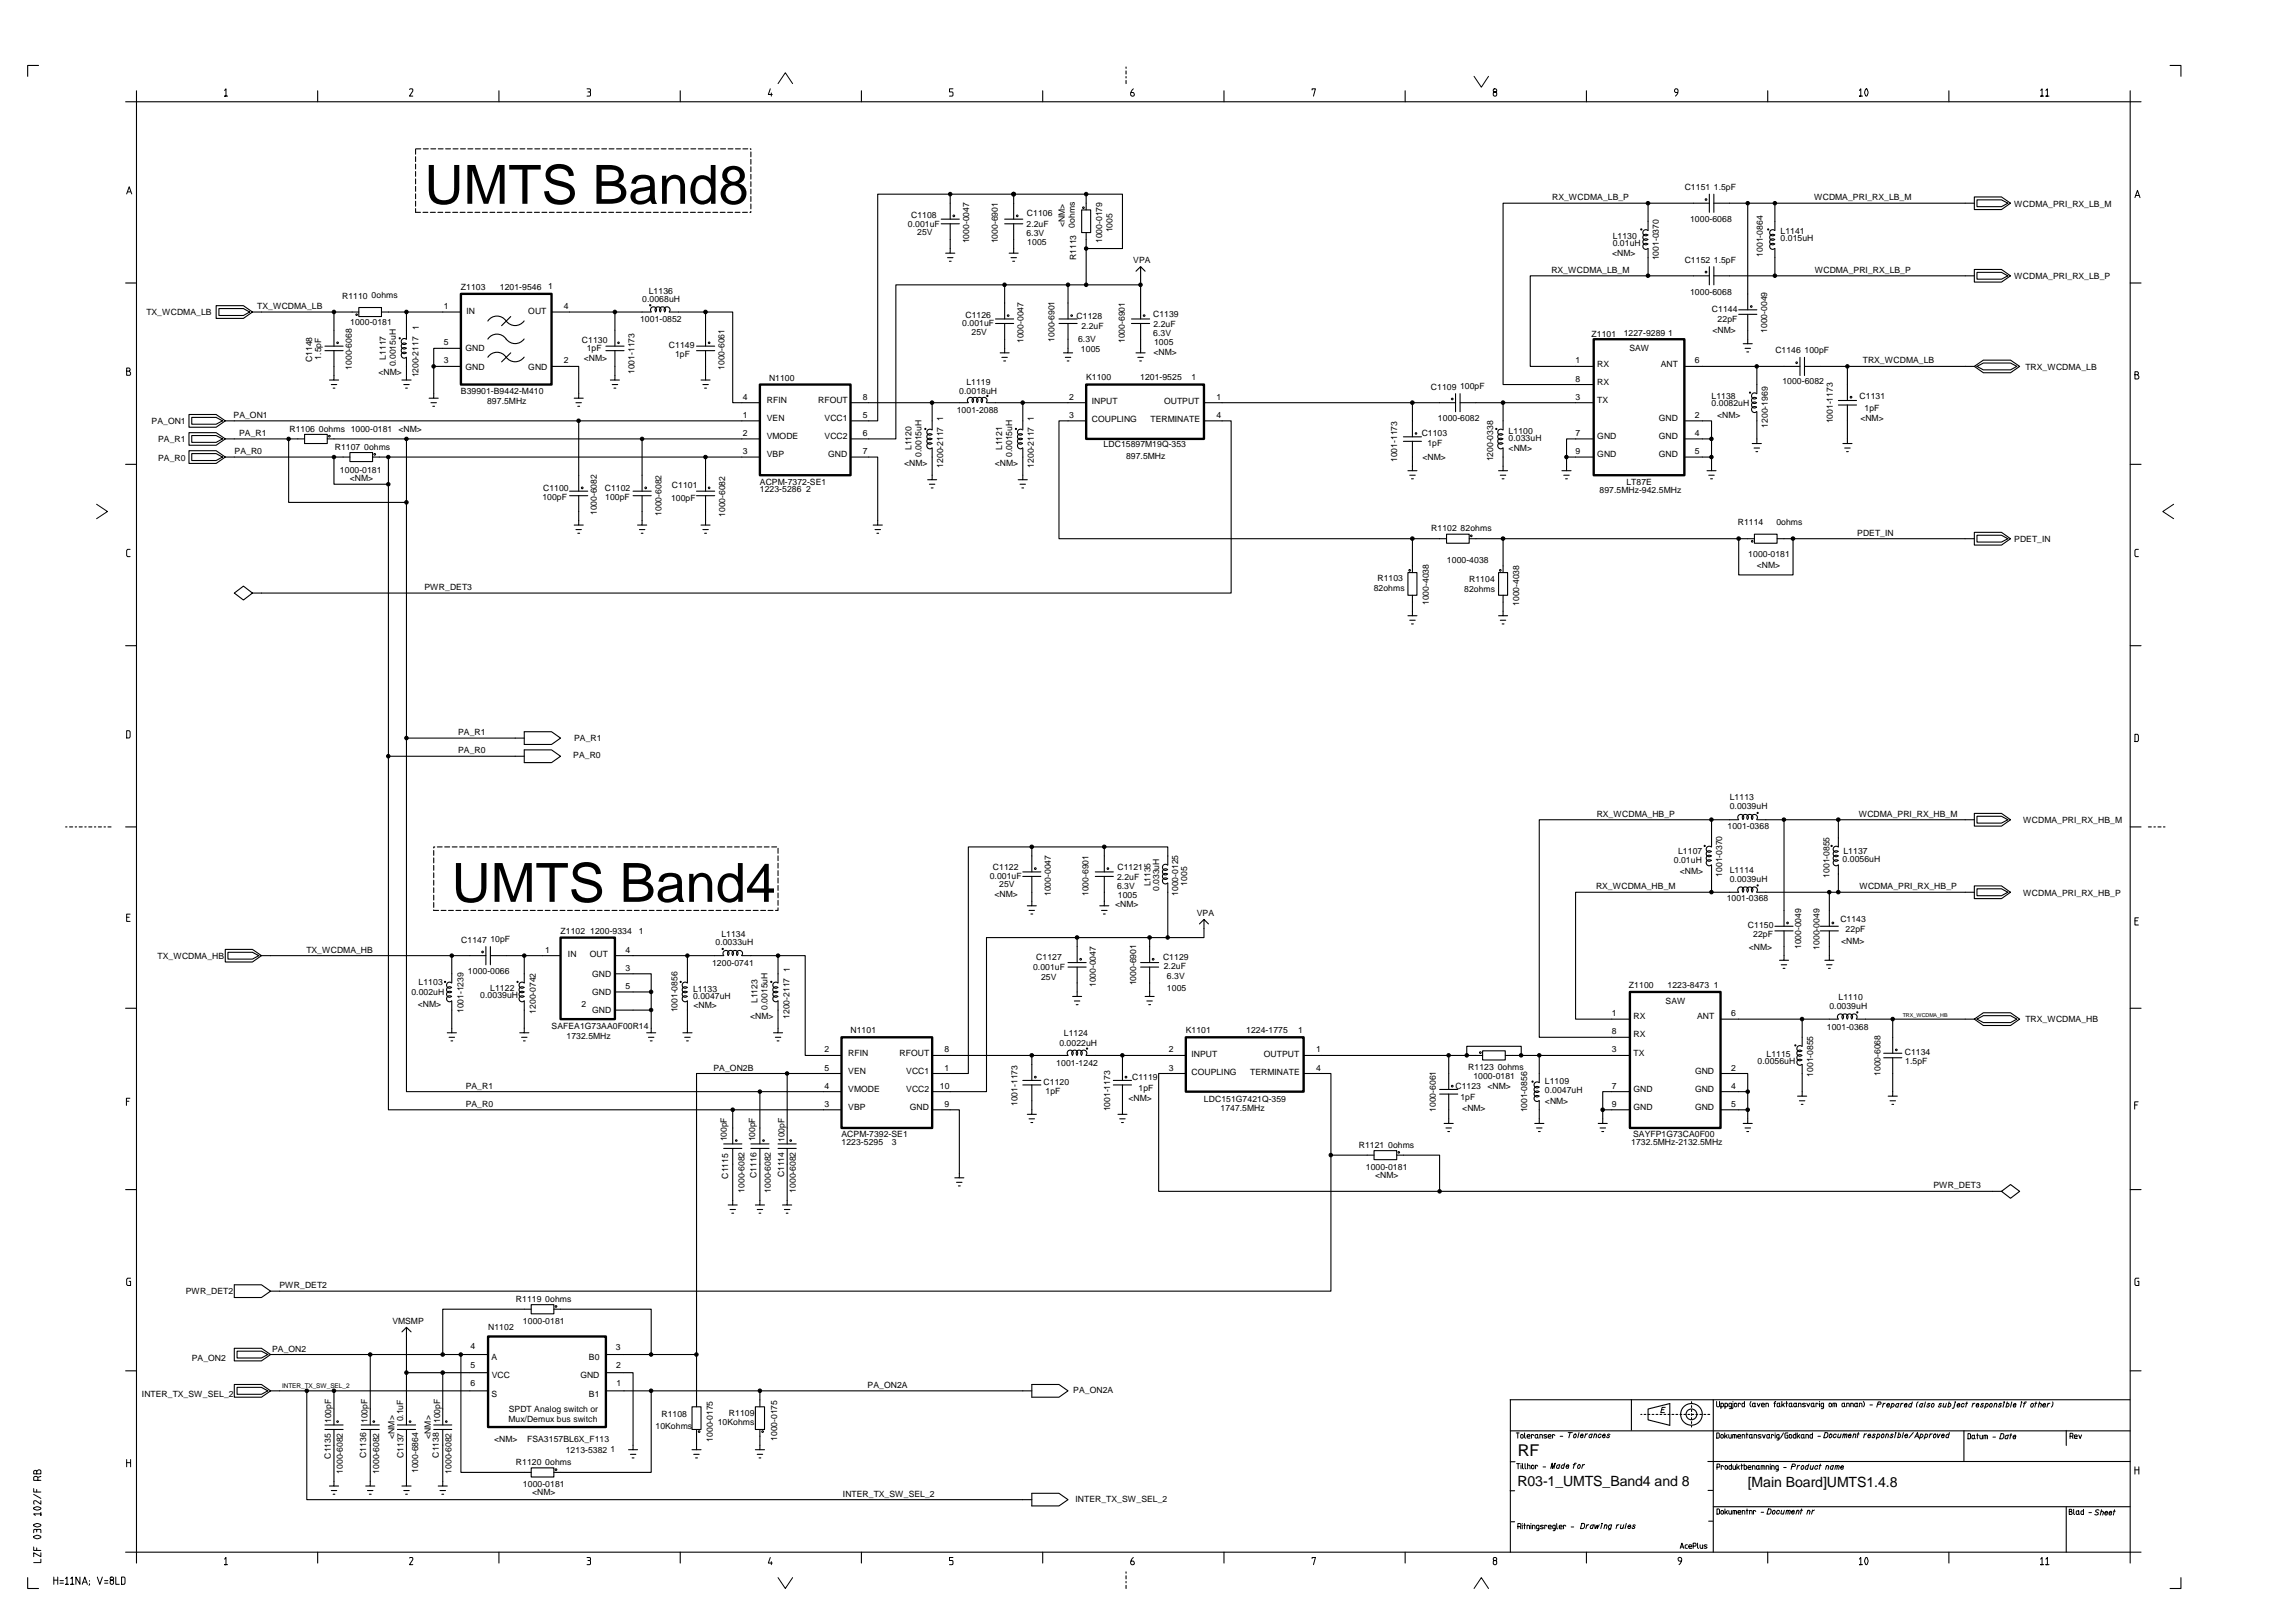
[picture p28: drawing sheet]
<svg xmlns="http://www.w3.org/2000/svg" width="420mm" height="297mm" viewBox="0 0 420 297" stroke-linecap="round" stroke-linejoin="round" font-family="sans-serif">
<defs><g id="words">
<g font-size="9.9">
<text x="77.7" y="37.3">UMTS Band8</text>
<text x="82.7" y="165.1">UMTS Band4</text>
</g>
<text font-size="3" x="277.9" y="266.4">RF</text>
<g font-size="2.6">
<text x="277.8" y="272">R03-1_UMTS_Band4 and 8</text>
<text x="320" y="272.2">[Main Board]UMTS1.4.8</text>
</g>
<g font-size="1.6">
<text x="308.4" y="34.8">C1151</text>
<text x="313.8" y="34.8">1.5pF</text>
<text x="166.2" y="41.5">0.001uF</text>
<text x="166.8" y="39.9">C1108</text>
<text x="187.9" y="41.5">2.2uF</text>
<text x="188" y="39.5">C1106</text>
<text x="194.9" y="41.6" transform="rotate(-90 194.9 41.6)">&lt;NM&gt;</text>
<text x="196.8" y="41.7" transform="rotate(-90 196.8 41.7)">0ohms</text>
<text x="284.2" y="36.7">RX_WCDMA_LB_P</text>
<text x="309.4" y="40.7">1000-6068</text>
<text x="332.1" y="36.7">WCDMA_PRI_RX_LB_M</text>
<text x="368.8" y="37.8">WCDMA_PRI_RX_LB_M</text>
<text x="167.9" y="43.1">25V</text>
<text x="177.4" y="44.5" transform="rotate(-90 177.4 44.5)">1000-0047</text>
<text x="182.7" y="44.5" transform="rotate(-90 182.7 44.5)">1000-6901</text>
<text x="187.9" y="43.2">6.3V</text>
<text x="188.1" y="44.8">1005</text>
<text x="197" y="47.6" transform="rotate(-90 197 47.6)">R1113</text>
<text x="201.7" y="44.5" transform="rotate(-90 201.7 44.5)">1000-0179</text>
<text x="203.7" y="42.5" transform="rotate(-90 203.7 42.5)">1005</text>
<text x="295.2" y="46.8">&lt;NM&gt;</text>
<text x="295.2" y="43.8">L1130</text>
<text x="295.2" y="45.1">0.01uH</text>
<text x="303.7" y="47.6" transform="rotate(-90 303.7 47.6)">1001-0370</text>
<text x="322.8" y="46.9" transform="rotate(-90 322.8 46.9)">1001-0864</text>
<text x="326" y="44.2">0.015uH</text>
<text x="326" y="42.9">L1141</text>
<text x="84.4" y="53">Z1103</text>
<text x="91.5" y="53">1201-9546</text>
<text x="100.3" y="53">1</text>
<text x="118.8" y="53.7">L1136</text>
<text x="207.5" y="48.1">VPA</text>
<text x="284" y="49.9">RX_WCDMA_LB_M</text>
<text x="308.4" y="48.1">C1152</text>
<text x="309.4" y="54">1000-6068</text>
<text x="313.8" y="48">1.5pF</text>
<text x="332.2" y="49.9">WCDMA_PRI_RX_LB_P</text>
<text x="368.8" y="51.1">WCDMA_PRI_RX_LB_P</text>
<text x="26.8" y="57.7">TX_WCDMA_LB</text>
<text x="47.1" y="56.6">TX_WCDMA_LB</text>
<text x="62.6" y="54.7">R1110</text>
<text x="64.1" y="59.5">1000-0181</text>
<text x="68" y="54.5">0ohms</text>
<text x="81.2" y="56.6">1</text>
<text x="85.4" y="57.4">IN</text>
<text x="96.7" y="57.4">OUT</text>
<text x="103.2" y="56.6">4</text>
<text x="117.2" y="58.9">1001-0852</text>
<text x="117.6" y="55.2">0.0068uH</text>
<text x="176.2" y="59.8">0.001uF</text>
<text x="176.8" y="58.2">C1126</text>
<text x="197.1" y="58.4">C1128</text>
<text x="211.1" y="58">C1139</text>
<text x="211.2" y="59.8">2.2uF</text>
<text x="313.4" y="57.2">C1144</text>
<text x="314.5" y="58.9">22pF</text>
<text x="58.8" y="65.8" transform="rotate(-90 58.8 65.8)">1.5pF</text>
<text x="70.6" y="65.8" transform="rotate(-90 70.6 65.8)">L1117</text>
<text x="76.7" y="60.5" transform="rotate(-90 76.7 60.5)">1</text>
<text x="81.2" y="63.2">5</text>
<text x="85.2" y="64.2">GND</text>
<text x="106.5" y="62.8">C1130</text>
<text x="107.4" y="64.3">1pF</text>
<text x="122.5" y="63.6">C1149</text>
<text x="123.6" y="65.3">1pF</text>
<text x="177.9" y="61.3">25V</text>
<text x="187.4" y="62.8" transform="rotate(-90 187.4 62.8)">1000-0047</text>
<text x="193.1" y="62.5" transform="rotate(-90 193.1 62.5)">1000-6901</text>
<text x="197.4" y="62.5">6.3V</text>
<text x="197.9" y="64.4">1005</text>
<text x="198" y="60.3">2.2uF</text>
<text x="205.9" y="62.8" transform="rotate(-90 205.9 62.8)">1000-6901</text>
<text x="211.1" y="61.4">6.3V</text>
<text x="211.2" y="65">&lt;NM&gt;</text>
<text x="211.3" y="63.1">1005</text>
<text x="291.4" y="61.7">Z1101</text>
<text x="297.3" y="61.6">1227-9289</text>
<text x="298.3" y="64.2">SAW</text>
<text x="305.4" y="61.5">1</text>
<text x="313.5" y="61">&lt;NM&gt;</text>
<text x="323.5" y="60.9" transform="rotate(-90 323.5 60.9)">1000-0049</text>
<text x="325" y="64.7">C1146</text>
<text x="330.4" y="64.6">100pF</text>
<text x="57.1" y="66.3" transform="rotate(-90 57.1 66.3)">C1148</text>
<text x="64.4" y="67.6" transform="rotate(-90 64.4 67.6)">1000-6068</text>
<text x="69.3" y="68.7">&lt;NM&gt;</text>
<text x="72.5" y="67" transform="rotate(-90 72.5 67)">0.0015uH</text>
<text x="76.6" y="69.1" transform="rotate(-90 76.6 69.1)">1200-2117</text>
<text x="81.2" y="66.5">3</text>
<text x="85.2" y="67.6">GND</text>
<text x="96.7" y="67.6">GND</text>
<text x="103.2" y="66.5">2</text>
<text x="106.9" y="66.1">&lt;NM&gt;</text>
<text x="116.2" y="68.5" transform="rotate(-90 116.2 68.5)">1001-1173</text>
<text x="132.7" y="67.7" transform="rotate(-90 132.7 67.7)">1000-6061</text>
<text x="140.8" y="69.6">N1100</text>
<text x="176.9" y="70.4">L1119</text>
<text x="198.8" y="69.6">K1100</text>
<text x="208.7" y="69.6">1201-9525</text>
<text x="218.1" y="69.6">1</text>
<text x="262" y="71.3">C1109</text>
<text x="267.3" y="71.3">100pF</text>
<text x="288.4" y="69.8">8</text>
<text x="288.4" y="66.5">1</text>
<text x="292.4" y="67.1">RX</text>
<text x="292.4" y="70.4">RX</text>
<text x="304.1" y="67.1">ANT</text>
<text x="310.3" y="66.5">6</text>
<text x="326.3" y="70.3">1000-6082</text>
<text x="341" y="66.5">TRX_WCDMA_LB</text>
<text x="370.8" y="67.6">TRX_WCDMA_LB</text>
<text x="27.8" y="77.6">PA_ON1</text>
<text x="42.8" y="76.5">PA_ON1</text>
<text x="84.4" y="72.2">B39901-B9442-M410</text>
<text x="89.2" y="74">897.5MHz</text>
<text x="136" y="73.2">4</text>
<text x="136" y="76.5">1</text>
<text x="140.4" y="73.7">RFIN</text>
<text x="140.4" y="77">VEN</text>
<text x="149.8" y="73.7">RFOUT</text>
<text x="151" y="77">VCC1</text>
<text x="158" y="73.2">8</text>
<text x="158" y="76.5">5</text>
<text x="172.6" y="77" transform="rotate(-90 172.6 77)">1</text>
<text x="175.2" y="75.5">1001-2088</text>
<text x="175.6" y="72.1">0.0018uH</text>
<text x="189.2" y="77" transform="rotate(-90 189.2 77)">1</text>
<text x="195.7" y="73.2">2</text>
<text x="195.7" y="76.5">3</text>
<text x="199.9" y="77.3">COUPLING</text>
<text x="199.9" y="74">INPUT</text>
<text x="210.6" y="77.3">TERMINATE</text>
<text x="213.1" y="74">OUTPUT</text>
<text x="222.7" y="76.5">4</text>
<text x="222.7" y="73.2">1</text>
<text x="263.3" y="77.1">1000-6082</text>
<text x="288.4" y="73.2">3</text>
<text x="292.4" y="73.7">TX</text>
<text x="303.7" y="77">GND</text>
<text x="310.3" y="76.5">2</text>
<text x="313.3" y="73.1">L1138</text>
<text x="313.3" y="74.4">0.0082uH</text>
<text x="314.4" y="76.4">&lt;NM&gt;</text>
<text x="335.5" y="77.5" transform="rotate(-90 335.5 77.5)">1001-1173</text>
<text x="340.5" y="73.1">C1131</text>
<text x="340.6" y="77.1">&lt;NM&gt;</text>
<text x="341.3" y="75.1">1pF</text>
<text x="29" y="81">PA_R1</text>
<text x="43" y="83.1">PA_R0</text>
<text x="43.8" y="79.8">PA_R1</text>
<text x="53" y="79">R1106 0ohms 1000-0181</text>
<text x="61.3" y="82.3">R1107 0ohms</text>
<text x="73" y="79">&lt;NM&gt;</text>
<text x="136" y="83.1">3</text>
<text x="136" y="79.8">2</text>
<text x="140.4" y="80.4">VMODE</text>
<text x="140.4" y="83.7">VBP</text>
<text x="151" y="80.4">VCC2</text>
<text x="151.6" y="83.7">GND</text>
<text x="158" y="79.8">6</text>
<text x="158" y="83.1">7</text>
<text x="166.9" y="82.4" transform="rotate(-90 166.9 82.4)">L1120</text>
<text x="168.7" y="83.6" transform="rotate(-90 168.7 83.6)">0.0015uH</text>
<text x="183.5" y="82.4" transform="rotate(-90 183.5 82.4)">L1121</text>
<text x="185.3" y="83.6" transform="rotate(-90 185.3 83.6)">0.0015uH</text>
<text x="202" y="81.9">LDC15897M19Q-353</text>
<text x="206.2" y="83.9">897.5MHz</text>
<text x="260.3" y="79.8">C1103</text>
<text x="261.3" y="81.7">1pF</text>
<text x="276.2" y="80.7">0.033uH</text>
<text x="276.2" y="79.4">L1100</text>
<text x="276.2" y="82.6">&lt;NM&gt;</text>
<text x="288.4" y="79.8">7</text>
<text x="288.4" y="83.1">9</text>
<text x="292.4" y="80.4">GND</text>
<text x="292.4" y="83.7">GND</text>
<text x="303.7" y="80.4">GND</text>
<text x="303.7" y="83.7">GND</text>
<text x="310.3" y="79.8">4</text>
<text x="310.3" y="83.1">5</text>
<text x="323.6" y="78.3" transform="rotate(-90 323.6 78.3)">1200-1969</text>
<text x="29" y="84.3">PA_R0</text>
<text x="62.2" y="86.6">1000-0181</text>
<text x="64.1" y="88.1">&lt;NM&gt;</text>
<text x="99.4" y="89.9">C1100</text>
<text x="110.7" y="89.8">C1102</text>
<text x="123" y="89.3">C1101</text>
<text x="139.1" y="88.7">ACPM-7372-SE1</text>
<text x="147.6" y="90">2</text>
<text x="165.5" y="85.3">&lt;NM&gt;</text>
<text x="172.6" y="85.6" transform="rotate(-90 172.6 85.6)">1200-2117</text>
<text x="182.1" y="85.3">&lt;NM&gt;</text>
<text x="189.2" y="85.6" transform="rotate(-90 189.2 85.6)">1200-2117</text>
<text x="255.8" y="84.6" transform="rotate(-90 255.8 84.6)">1001-1173</text>
<text x="260.4" y="84.2">&lt;NM&gt;</text>
<text x="273.4" y="84.5" transform="rotate(-90 273.4 84.5)">1200-0338</text>
<text x="297.8" y="88.8">LT87E</text>
<text x="99.3" y="91.6">100pF</text>
<text x="109.3" y="94.3" transform="rotate(-90 109.3 94.3)">1000-6082</text>
<text x="110.8" y="91.6">100pF</text>
<text x="121.1" y="94.4" transform="rotate(-90 121.1 94.4)">1000-6082</text>
<text x="122.9" y="91.7">100pF</text>
<text x="132.8" y="94.6" transform="rotate(-90 132.8 94.6)">1000-6082</text>
<text x="139.1" y="90">1223-5286</text>
<text x="292.8" y="90.3">897.5MHz-942.5MHz</text>
<text x="262" y="97.2">R1102</text>
<text x="267.4" y="97.2">82ohms</text>
<text x="318.1" y="96.2">R1114</text>
<text x="325.2" y="96">0ohms</text>
<text x="340" y="98">PDET_IN</text>
<text x="368.8" y="99.2">PDET_IN</text>
<text x="252.2" y="106.4">R1103</text>
<text x="264.9" y="103">1000-4038</text>
<text x="269" y="106.6">R1104</text>
<text x="320.1" y="102">1000-0181</text>
<text x="321.6" y="104">&lt;NM&gt;</text>
<text x="77.7" y="108">PWR_DET3</text>
<text x="251.5" y="108.2">82ohms</text>
<text x="261.6" y="110.7" transform="rotate(-90 261.6 110.7)">1000-4038</text>
<text x="268.1" y="108.4">82ohms</text>
<text x="278.1" y="110.9" transform="rotate(-90 278.1 110.9)">1000-4038</text>
<text x="83.9" y="134.5">PA_R1</text>
<text x="83.9" y="137.8">PA_R0</text>
<text x="105.1" y="135.6">PA_R1</text>
<text x="105" y="138.8">PA_R0</text>
<text x="292.3" y="149.5">RX_WCDMA_HB_P</text>
<text x="316.7" y="148.1">0.0039uH</text>
<text x="316.7" y="146.5">L1113</text>
<text x="340.3" y="149.5">WCDMA_PRI_RX_HB_M</text>
<text x="316.3" y="151.8">1001-0368</text>
<text x="370.4" y="150.6">WCDMA_PRI_RX_HB_M</text>
<text x="181.2" y="160.8">0.001uF</text>
<text x="181.8" y="159.2">C1122</text>
<text x="204.5" y="161">2.2uF</text>
<text x="204.6" y="159.3">C1121</text>
<text x="306.4" y="157.9">0.01uH</text>
<text x="307.2" y="156.3">L1107</text>
<text x="307.5" y="160">&lt;NM&gt;</text>
<text x="315.3" y="160.4" transform="rotate(-90 315.3 160.4)">1001-0370</text>
<text x="316.7" y="161.4">0.0039uH</text>
<text x="316.7" y="159.7">L1114</text>
<text x="334.9" y="160.6" transform="rotate(-90 334.9 160.6)">1001-0855</text>
<text x="337.3" y="157.8">0.0056uH</text>
<text x="337.5" y="156.3">L1137</text>
<text x="182.1" y="164.2">&lt;NM&gt;</text>
<text x="182.9" y="162.3">25V</text>
<text x="192.4" y="164" transform="rotate(-90 192.4 164)">1000-0047</text>
<text x="199.3" y="164" transform="rotate(-90 199.3 164)">1000-6901</text>
<text x="204.2" y="165.9">&lt;NM&gt;</text>
<text x="204.5" y="162.6">6.3V</text>
<text x="204.7" y="164.3">1005</text>
<text x="210.6" y="162.2" transform="rotate(-90 210.6 162.2)">L1135</text>
<text x="212.2" y="163.1" transform="rotate(-90 212.2 163.1)">0.033uH</text>
<text x="215.7" y="163.9" transform="rotate(-90 215.7 163.9)">1000-0125</text>
<text x="217.3" y="162.1" transform="rotate(-90 217.3 162.1)">1005</text>
<text x="219.1" y="167.6">VPA</text>
<text x="292.2" y="162.8">RX_WCDMA_HB_M</text>
<text x="316.1" y="164.9">1001-0368</text>
<text x="340.4" y="162.8">WCDMA_PRI_RX_HB_P</text>
<text x="370.4" y="163.9">WCDMA_PRI_RX_HB_P</text>
<text x="84.4" y="172.5">C1147</text>
<text x="89.8" y="172.5">10pF</text>
<text x="102.6" y="170.9">Z1102</text>
<text x="108.1" y="170.9">1200-9334</text>
<text x="117" y="170.9">1</text>
<text x="131" y="173">0.0033uH</text>
<text x="132.1" y="171.5">L1134</text>
<text x="320" y="169.8">C1150</text>
<text x="320.2" y="173.8">&lt;NM&gt;</text>
<text x="321" y="171.6">22pF</text>
<text x="329.8" y="173.7" transform="rotate(-90 329.8 173.7)">1000-0049</text>
<text x="333.1" y="173.8" transform="rotate(-90 333.1 173.8)">1000-0049</text>
<text x="336.9" y="168.8">C1143</text>
<text x="337.1" y="172.8">&lt;NM&gt;</text>
<text x="337.9" y="170.6">22pF</text>
<text x="28.9" y="175.5">TX_WCDMA_HB</text>
<text x="56.1" y="174.4">TX_WCDMA_HB</text>
<text x="85.7" y="178.2">1000-0066</text>
<text x="99.8" y="174.4">1</text>
<text x="104" y="175.2">IN</text>
<text x="108" y="175.2">OUT</text>
<text x="108.4" y="178.8">GND</text>
<text x="114.5" y="174.4">4</text>
<text x="114.5" y="177.7">3</text>
<text x="130.4" y="176.8">1200-0741</text>
<text x="144.6" y="177.9" transform="rotate(-90 144.6 177.9)">1</text>
<text x="189.1" y="177.5">0.001uF</text>
<text x="189.7" y="175.8">C1127</text>
<text x="190.6" y="179.3">25V</text>
<text x="212.9" y="175.8">C1129</text>
<text x="213.1" y="177.4">2.2uF</text>
<text x="213.6" y="179.2">6.3V</text>
<text x="75.3" y="182.2">0.002uH</text>
<text x="76.5" y="184.3">&lt;NM&gt;</text>
<text x="76.6" y="180.3">L1103</text>
<text x="84.8" y="185.4" transform="rotate(-90 84.8 185.4)">1001-1239</text>
<text x="87.9" y="182.7">0.0039uH</text>
<text x="89.8" y="181.3">L1122</text>
<text x="98.1" y="185.5" transform="rotate(-90 98.1 185.5)">1200-0742</text>
<text x="106.5" y="184.3">2</text>
<text x="108.4" y="185.4">GND</text>
<text x="108.4" y="182.1">GND</text>
<text x="114.5" y="181">5</text>
<text x="124" y="185.3" transform="rotate(-90 124 185.3)">1001-0856</text>
<text x="126.9" y="181.6">L1133</text>
<text x="126.9" y="182.9">0.0047uH</text>
<text x="126.9" y="184.5">&lt;NM&gt;</text>
<text x="138.7" y="183.6" transform="rotate(-90 138.7 183.6)">L1123</text>
<text x="140.5" y="184.8" transform="rotate(-90 140.5 184.8)">0.0015uH</text>
<text x="200.6" y="180.7" transform="rotate(-90 200.6 180.7)">1000-0047</text>
<text x="208" y="180.3" transform="rotate(-90 208 180.3)">1000-6901</text>
<text x="213.6" y="181.5">1005</text>
<text x="295.1" y="186">1</text>
<text x="298.2" y="180.8">Z1100</text>
<text x="304.9" y="183.7">SAW</text>
<text x="305.3" y="180.9">1223-8473</text>
<text x="313.8" y="180.8">1</text>
<text x="316.9" y="186">6</text>
<text x="334.9" y="184.6">0.0039uH</text>
<text x="336.6" y="183">L1110</text>
<text x="101" y="188.3">SAFEA1G73AA0F00R14</text>
<text x="103.7" y="190.1">1732.5MHz</text>
<text x="137.3" y="186.5">&lt;NM&gt;</text>
<text x="144.5" y="186.5" transform="rotate(-90 144.5 186.5)">1200-2117</text>
<text x="155.7" y="189.1">N1101</text>
<text x="193.9" y="191.4">0.0022uH</text>
<text x="194.8" y="189.6">L1124</text>
<text x="217.1" y="189.1">K1101</text>
<text x="228.1" y="189.1">1224-1775</text>
<text x="237.6" y="189.1">1</text>
<text x="295.1" y="189.3">8</text>
<text x="299.1" y="186.5">RX</text>
<text x="299.1" y="189.9">RX</text>
<text x="310.7" y="186.5">ANT</text>
<text x="334.5" y="188.5">1001-0368</text>
<text x="370.8" y="187.1">TRX_WCDMA_HB</text>
<text x="130.6" y="195.9">PA_ON2B</text>
<text x="150.9" y="192.6">2</text>
<text x="150.9" y="195.9">5</text>
<text x="155.3" y="193.2">RFIN</text>
<text x="155.3" y="196.5">VEN</text>
<text x="164.7" y="193.2">RFOUT</text>
<text x="165.9" y="196.5">VCC1</text>
<text x="172.9" y="192.6">8</text>
<text x="172.9" y="195.9">1</text>
<text x="193.4" y="195.1">1001-1242</text>
<text x="207.3" y="197.7">C1119</text>
<text x="214" y="192.6">2</text>
<text x="214" y="195.9">3</text>
<text x="218.1" y="196.8">COUPLING</text>
<text x="218.1" y="193.4">INPUT</text>
<text x="228.9" y="196.8">TERMINATE</text>
<text x="231.4" y="193.4">OUTPUT</text>
<text x="240.9" y="195.9">4</text>
<text x="240.9" y="192.6">1</text>
<text x="268.8" y="195.8">R1123</text>
<text x="269.7" y="197.5">1000-0181</text>
<text x="274.2" y="195.9">0ohms</text>
<text x="295.1" y="192.6">3</text>
<text x="299.1" y="193.2">TX</text>
<text x="310.3" y="196.5">GND</text>
<text x="316.9" y="195.9">2</text>
<text x="321.8" y="194.7">0.0056uH</text>
<text x="323.4" y="193.4">L1115</text>
<text x="331.9" y="197" transform="rotate(-90 331.9 197)">1001-0855</text>
<text x="344.3" y="196.9" transform="rotate(-90 344.3 196.9)">1000-6068</text>
<text x="348.7" y="193.1">C1134</text>
<text x="348.8" y="194.8">1.5pF</text>
<text x="85.3" y="199.3">PA_R1</text>
<text x="85.3" y="202.6">PA_R0</text>
<text x="150.9" y="202.6">3</text>
<text x="150.9" y="199.3">4</text>
<text x="155.3" y="199.8">VMODE</text>
<text x="155.3" y="203.1">VBP</text>
<text x="165.9" y="199.8">VCC2</text>
<text x="166.6" y="203.1">GND</text>
<text x="172.1" y="199.3">10</text>
<text x="172.9" y="202.6">9</text>
<text x="186.3" y="202.4" transform="rotate(-90 186.3 202.4)">1001-1173</text>
<text x="191.1" y="198.5">C1120</text>
<text x="191.4" y="200.2">1pF</text>
<text x="203.3" y="203.4" transform="rotate(-90 203.3 203.4)">1001-1173</text>
<text x="206.6" y="201.4">&lt;NM&gt;</text>
<text x="208.4" y="199.7">1pF</text>
<text x="220.4" y="201.6">LDC151G7421Q-359</text>
<text x="223.4" y="203.2">1747.5MHz</text>
<text x="262.9" y="203.5" transform="rotate(-90 262.9 203.5)">1000-6061</text>
<text x="266.5" y="199.4">C1123</text>
<text x="267.4" y="201.3">1pF</text>
<text x="267.7" y="203.3">&lt;NM&gt;</text>
<text x="272.3" y="199.3">&lt;NM&gt;</text>
<text x="279.6" y="203.6" transform="rotate(-90 279.6 203.6)">1001-0856</text>
<text x="282.8" y="200.1">0.0047uH</text>
<text x="282.8" y="198.4">L1109</text>
<text x="282.8" y="202.1">&lt;NM&gt;</text>
<text x="295.1" y="202.6">9</text>
<text x="295.1" y="199.3">7</text>
<text x="299.1" y="199.8">GND</text>
<text x="299.1" y="203.1">GND</text>
<text x="310.3" y="199.8">GND</text>
<text x="310.3" y="203.1">GND</text>
<text x="316.9" y="202.6">5</text>
<text x="316.9" y="199.3">4</text>
<text x="133.1" y="208.9" transform="rotate(-90 133.1 208.9)">100pF</text>
<text x="138.2" y="208.9" transform="rotate(-90 138.2 208.9)">100pF</text>
<text x="143.6" y="209" transform="rotate(-90 143.6 209)">100pF</text>
<text x="154.1" y="209.5">1223-5295</text>
<text x="154.1" y="208.2">ACPM-7392-SE1</text>
<text x="163.2" y="209.5">3</text>
<text x="298.6" y="209.6">1732.5MHz-2132.5MHz</text>
<text x="299" y="208.2">SAYFP1G73CA0F00</text>
<text x="133.3" y="215.7" transform="rotate(-90 133.3 215.7)">C1115</text>
<text x="138.5" y="215.6" transform="rotate(-90 138.5 215.6)">C1116</text>
<text x="143.6" y="215.5" transform="rotate(-90 143.6 215.5)">C1114</text>
<text x="248.8" y="210">R1121</text>
<text x="250.1" y="214.1">1000-0181</text>
<text x="251.7" y="215.5">&lt;NM&gt;</text>
<text x="254.1" y="210">0ohms</text>
<text x="136.3" y="218.3" transform="rotate(-90 136.3 218.3)">1000-6082</text>
<text x="141.1" y="218.3" transform="rotate(-90 141.1 218.3)">1000-6082</text>
<text x="145.7" y="218.3" transform="rotate(-90 145.7 218.3)">1000-6082</text>
<text x="354" y="217.5">PWR_DET3</text>
<text x="34" y="236.9">PWR_DET2</text>
<text x="51.2" y="235.8">PWR_DET2</text>
<text x="94.5" y="238.3">R1119 0ohms</text>
<text x="71.8" y="242.3">VMSMP</text>
<text x="89.4" y="243.4">N1102</text>
<text x="95.7" y="242.3">1000-0181</text>
<text x="35.1" y="249">PA_ON2</text>
<text x="49.8" y="247.4">PA_ON2</text>
<text x="86.1" y="247">4</text>
<text x="86.1" y="250.3">5</text>
<text x="90" y="249">A</text>
<text x="107.8" y="249">B0</text>
<text x="112.7" y="247.2">3</text>
<text x="112.8" y="250.4">2</text>
<text x="26" y="255.7">INTER_TX_SW_SEL_2</text>
<text x="86.1" y="253.6">6</text>
<text x="90" y="255.6">S</text>
<text x="90" y="252.3">VCC</text>
<text x="106.2" y="252.3">GND</text>
<text x="107.8" y="255.6">B1</text>
<text x="112.9" y="253.7">1</text>
<text x="158.8" y="254">PA_ON2A</text>
<text x="196.5" y="254.9">PA_ON2A</text>
<text x="60.7" y="260.5" transform="rotate(-90 60.7 260.5)">100pF</text>
<text x="67.3" y="260.5" transform="rotate(-90 67.3 260.5)">100pF</text>
<text x="72.2" y="263.3" transform="rotate(-90 72.2 263.3)">&lt;NM&gt;</text>
<text x="73.8" y="260.2" transform="rotate(-90 73.8 260.2)">0.1uF</text>
<text x="78.9" y="263.3" transform="rotate(-90 78.9 263.3)">&lt;NM&gt;</text>
<text x="80.6" y="260.5" transform="rotate(-90 80.6 260.5)">100pF</text>
<text x="90.5" y="263.9">&lt;NM&gt;</text>
<text x="93.1" y="260.2">Mux/Demux bus switch</text>
<text x="93.1" y="258.5">SPDT Analog switch or</text>
<text x="96.5" y="263.9">FSA3157BL6X_F113</text>
<text x="120" y="261.5">10Kohms</text>
<text x="121.1" y="259.4">R1108</text>
<text x="130.5" y="263.8" transform="rotate(-90 130.5 263.8)">1000-0175</text>
<text x="131.4" y="260.9">10Kohms</text>
<text x="133.4" y="259.1">R1109</text>
<text x="142.2" y="263.7" transform="rotate(-90 142.2 263.7)">1000-0175</text>
<text x="60.6" y="267" transform="rotate(-90 60.6 267)">C1135</text>
<text x="62.8" y="269.7" transform="rotate(-90 62.8 269.7)">1000-6082</text>
<text x="67" y="266.8" transform="rotate(-90 67 266.8)">C1136</text>
<text x="69.4" y="269.7" transform="rotate(-90 69.4 269.7)">1000-6082</text>
<text x="73.9" y="266.9" transform="rotate(-90 73.9 266.9)">C1137</text>
<text x="76.6" y="269.6" transform="rotate(-90 76.6 269.6)">1000-6864</text>
<text x="80.3" y="266.8" transform="rotate(-90 80.3 266.8)">C1138</text>
<text x="82.7" y="269.7" transform="rotate(-90 82.7 269.7)">1000-6082</text>
<text x="94.5" y="268.1">R1120</text>
<text x="99.8" y="268.1">0ohms</text>
<text x="103.6" y="265.9">1213-5382</text>
<text x="111.7" y="265.8">1</text>
<text x="95.7" y="272.2">1000-0181</text>
<text x="97.4" y="273.6">&lt;NM&gt;</text>
<text x="154.3" y="273.9">INTER_TX_SW_SEL_2</text>
<text x="196.9" y="275">INTER_TX_SW_SEL_2</text>
</g>
<text font-size="1.2" x="51.7" y="254.1">INTER_TX_SW_SEL_2</text>
<text font-size="1" x="348.3" y="186.1">TRX_WCDMA_HB</text>
</g></defs>
<g fill="none" stroke="#000" stroke-width=".2">
<path d="M7.1 12h-2v2M23 18.6h369M25 16.6v269.5M58.2 16.6v2M91.3 16.6v2M124.5 16.6v2M157.7 16.6v2M190.9 16.6v2M206.2 12.3v.2M206.2 13v.5M206.2 14v.3M206.2 14.7v.6"/>
<path d="M224.1 16.6v2M257.2 16.6v2M290.4 16.6v2M323.6 16.6v2M356.8 16.6v2M390 16.6v269.5M397.3 12h2v2M76.1 38.2v.7h.9M76.1 27.3v.9M76.1 28.7v.9M76.1 30v.9M76.1 31.4v.9"/>
<path d="M76.1 32.7v1M76.1 34.1v.9M76.1 35.5v.9M76.1 36.8v.9M76.1 27.2h.9M77.4 38.9h.9M77.5 27.2h.9M78.8 38.9h.9M78.9 27.2h.9M80.2 38.9h.9M80.2 27.2h.9M81.5 38.9h.9"/>
<path d="M81.6 27.2h.9M82.9 38.9h.9M82.9 27.2h1M84.2 38.9h.9M84.3 27.2h.9M85.6 38.9h.9M85.7 27.2h.9M87 38.9h.9M87 27.2h.9M88.3 38.9h.9M88.4 27.2h.9M89.7 38.9h.9"/>
<path d="M89.8 27.2h.8M91 38.9h.9M91.1 27.2h.9M92.4 38.9h.9M92.5 27.2h.9M93.8 38.9h.9M93.8 27.2h.9M95.1 38.9h.9M95.2 27.2h.9M96.5 38.9h.9M96.6 27.2h.8M97.8 38.9h1"/>
<path d="M97.9 27.2h.9M99.2 38.9h.9M99.3 27.2h.9M100.6 38.9h.9M100.6 27.2h.9M101.9 38.9h.9M102 27.2h.9M103.3 38.9h.9M103.3 27.2h1M104.7 38.9h.8M104.7 27.2h.9M106 38.9h.9"/>
<path d="M106.1 27.2h.9M107.4 38.9h.9M107.4 27.2h.9M108.7 38.9h.9M108.8 27.2h.9M110.1 38.9h.9M110.2 27.2h.9M111.5 38.9h.8M111.5 27.2h.9M112.8 38.9h.9M112.9 27.2h.9M114.2 38.9h.9"/>
<path d="M114.2 27.2h.9M115.5 38.9h.9M115.6 27.2h.9M116.9 38.9h.9M117 27.2h.9M118.2 38.9h1M118.3 27.2h.9M119.6 38.9h.9M119.7 27.2h.9M121 38.9h.9M121 27.2h.9M122.3 38.9h.9"/>
<path d="M122.4 27.2h.9M123.7 38.9h.9M123.8 27.2h.9M125.1 38.9h.9M125.1 27.2h.9M126.4 38.9h.9M126.5 27.2h.9M127.8 38.9h.9M127.8 27.2h.9M129.1 38.9h.9M129.2 27.2h.9M130.5 38.9h.9"/>
<path d="M130.6 27.2h.9M131.9 38.9h.8M131.9 27.2h.9M133.2 38.9h.9M133.3 27.2h.9M134.6 38.9h.9M134.7 27.2h.8M135.9 38.9h.9M136 27.2h.9M137.4 27.2l.1 .1M137.5 38.7v.2h-.2M137.5 27.8v.9"/>
<path d="M137.5 29.2v.9M137.5 30.5v.9M137.5 31.9v.9M137.5 33.3v.8M137.5 34.6v.9M137.5 36v.9M137.5 37.3v.9M174 35.5v4.6M185.6 35.5h.1M185.6 35.5v4.6M198 38.4h1.7v4.2h-1.7zM198.8 35.5v2.9"/>
<path d="M301.7 37.2v5M312.9 37.2h-37.7v33.2h16.6M312.9 35.5v3.4M313.8 37.2h47.7M313.8 35.5v3.4M320 37.2v19.5M324.9 37.2v5M361.5 36h4.9l1.7 1.2-1.7 1.2h-4.9zM361.9 36.6h4.5l1.2 .6-1.2 .6h-4.5zM23 51.8h2M39.6 55.9h5l1.6 1.2-1.6 1.2h-5zM40.1 56.5h4.5l1.1 .6-1.1 .6h-4.5z"/>
<path d="M46.2 57.1h19.5M61.1 57.1v6.3M65.7 56.3h4.1v1.6h-4.1zM69.8 57.1h14.6M74.4 57.1v5M89.3 58.8a1.99 1.99 0 0 1 3.4 0M92.7 58.7a2.03 2.03 0 0 0 3.3 0M93.5 57.9l-1.7 1.7M101 57.1h11.6M119.2 57.1a.55 .55 0 0 1 .1-.8 .55 .55 0 0 1 .7 0 .55 .55 0 0 1 0 .8M119.2 57.1h-6.6v6.3M120 57.1a.55 .55 0 0 1 .1-.8 .55 .55 0 0 1 .8 0 .55 .55 0 0 1 0 .8"/>
<path d="M120.9 57.1a.55 .55 0 0 1 0-.8 .55 .55 0 0 1 .8 0 .55 .55 0 0 1 0 .8M121.7 57.1a.55 .55 0 0 1 0-.8 .55 .55 0 0 1 .8 0 .55 .55 0 0 1 0 .8M122.5 57.1h11.6v16.6h5M129.2 57.1v6.3M172.3 40.1h3.3M172.3 41h3.3M173.5 47.2h1M173.8 47.8h.3M174 41v5.3h-.9M174 46.3h.8M182.3 58.4h3.3M182.3 59.2h3.3"/>
<path d="M183.9 59.2v5.4h-.8M183.9 52.1v6.3M183.9 40.1h3.4M183.9 41h3.4M185.1 47.2h1M185.4 47.8h.3M185.6 41v5.3h-.8M185.6 46.3h.8M193.9 58.4h3.3M193.9 59.2h3.3M195.5 52.1h-31.5v28.2h-8.3M195.5 58.4v-6.3h13.3v6.3"/>
<path d="M195.5 59.2v5.4h-.8M198.8 45.5h6.7v-10h-44.8v41.5h-5M198.8 42.6v9.5M207.1 58.4h3.4M207.1 59.2h3.4M208.8 59.2v5.4h-.8M208.8 48.8l-.8 .8M209.6 49.6l-.8-.8v3.3M301.7 42.2a.55 .55 0 0 0-.8 0 .55 .55 0 0 0 0 .8 .55 .55 0 0 0 .8 0M301.7 43a.55 .55 0 0 0-.8 .1 .55 .55 0 0 0 0 .7 .55 .55 0 0 0 .8 0M301.7 43.8a.55 .55 0 0 0-.8 .1 .55 .55 0 0 0 0 .7 .55 .55 0 0 0 .8 0M301.7 44.7a.55 .55 0 0 0-.8 0 .55 .55 0 0 0 0 .8 .55 .55 0 0 0 .8 0"/>
<path d="M301.7 45.5v5M312.9 50.5h-32.7v16.6h11.6M312.9 48.8v3.3M313.8 50.5h47.7M313.8 48.8v3.3M318.3 56.7h3.3M318.3 57.5h3.3M320 57.5v5.4h-.9M324.9 42.2a.55 .55 0 0 0-.8 0 .55 .55 0 0 0 .1 .8 .55 .55 0 0 0 .7 0M324.9 43a.55 .55 0 0 0-.8 .1 .55 .55 0 0 0 .1 .7 .55 .55 0 0 0 .7 0M324.9 43.8a.55 .55 0 0 0-.8 .1 .55 .55 0 0 0 .1 .7 .55 .55 0 0 0 .7 0M324.9 44.7a.55 .55 0 0 0-.8 0 .55 .55 0 0 0 .1 .8 .55 .55 0 0 0 .7 0"/>
<path d="M324.9 45.5v5M361.5 49.3h4.9l1.7 1.2-1.7 1.1h-4.9zM361.9 49.8h4.5l1.2 .7-1.2 .6h-4.5zM390 51.8h2M34.6 79.2h5l1.6 1.1-1.6 1.2h-5zM34.6 75.9h5l1.6 1.1-1.6 1.2h-5zM35.1 79.7h4.5l1.1 .6-1.1 .7h-4.5zM35.1 76.4h4.5l1.1 .6-1.1 .6h-4.5zM41.2 77h97.9M55.8 79.5h4.1v1.7h-4.1zM59.5 63.4h3.3M59.5 64.2h3.3"/>
<path d="M60.7 70.4h.9M61 71h.3M61.1 64.2v5.4h-.8M61.1 69.6h.9M73.9 70.4h1M74.3 71h.3M74.4 62.1a.55 .55 0 0 0-.8 0 .55 .55 0 0 0 0 .8 .55 .55 0 0 0 .8 0 .56 .56 0 0 0-.8 0 .56 .56 0 0 0 0 .8 .56 .56 0 0 0 .8 0M74.4 63.8a.55 .55 0 0 0-.8 0 .55 .55 0 0 0 0 .8 .55 .55 0 0 0 .8 0 .56 .56 0 0 0-.8 0 .56 .56 0 0 0 0 .8 .56 .56 0 0 0 .8 0M74.4 65.4v4.2h-.8M74.4 69.6h.9M78.9 73.7h1M79.2 74.4h.4"/>
<path d="M79.4 72.9h.8M79.4 67.1h5M84.4 63.8h-5v9.1h-.8M89.3 62.1a1.99 1.99 0 0 1 3.4 0M89.3 65.4a1.99 1.99 0 0 1 3.4 0M92.7 62a2.03 2.03 0 0 0 3.3 0M92.7 65.4a2.03 2.03 0 0 0 3.3 0M93.5 64.6l-1.7 1.6M101 67.1h4.9v5.8h-.8M105.4 73.7h1M105.8 74.4h.3M105.9 77v12.9"/>
<path d="M105.9 72.9h.9M110.9 63.4h3.3M110.9 64.2h3.3M112.1 70.4h1M112.4 71h.3M112.6 64.2v5.4h-.9M112.6 69.6h.8M127.5 63.4h3.3M127.5 64.2h3.3M128.7 70.4h1M129 71h.3M129.2 64.2v5.4h-.9"/>
<path d="M129.2 69.6h.8M170.6 78.7a.56 .56 0 0 0-.8 0 .56 .56 0 0 0 .1 .8 .56 .56 0 0 0 .7 0 .57 .57 0 0 0-.8 0 .57 .57 0 0 0 0 .8 .57 .57 0 0 0 .8 0 .57 .57 0 0 0-.8 0 .57 .57 0 0 0 0 .8 .57 .57 0 0 0 .8 0M170.7 73.7v5M178.1 73.7a.56 .56 0 0 0-.1-.8 .56 .56 0 0 0-.7 0 .56 .56 0 0 0 0 .8h-21.6M178.9 73.7a.56 .56 0 0 0 0-.8 .56 .56 0 0 0-.8 0 .56 .56 0 0 0 0 .8M179.7 73.7a.56 .56 0 0 0 0-.8 .56 .56 0 0 0-.8 0 .56 .56 0 0 0 0 .8M180.6 73.7a.56 .56 0 0 0-.1-.8 .56 .56 0 0 0-.8 0 .56 .56 0 0 0 .1 .8M180.6 73.7h18.2M183.4 65.4h1M183.8 66.1h.3M183.9 64.6h.9M187.2 78.7a.55 .55 0 0 0-.8 0 .55 .55 0 0 0 0 .8 .55 .55 0 0 0 .8 0 .56 .56 0 0 0-.8 0 .56 .56 0 0 0 0 .8 .56 .56 0 0 0 .8 0 .56 .56 0 0 0-.8 0 .56 .56 0 0 0 0 .8 .56 .56 0 0 0 .8 0"/>
<path d="M187.3 73.7v5M195 65.4h1M195.4 66.1h.3M195.5 64.6h.9M198.8 77h-4.9v21.6h70.9M208.3 65.4h1M208.6 66.1h.4M208.8 64.6h.8M220.4 77h5v31.5h-179.2M220.4 73.7h46.1M256.9 79.9h3.3M258.6 73.7v6.2"/>
<path d="M266.5 72.1v3.3M267.3 73.7h24.5M267.3 72.1v3.3M275.1 78.7a.56 .56 0 0 0-.7 0 .56 .56 0 0 0 0 .8 .56 .56 0 0 0 .8 0M275.1 79.5a.56 .56 0 0 0-.7 0 .56 .56 0 0 0 0 .8 .56 .56 0 0 0 .8 0M275.2 73.7v5M308.4 77h4.9v9.1h-.8M308.4 67.1h21.1M319.5 63.8h1M319.8 64.4h.3M320 62.9h.8M321.6 74.5a.56 .56 0 0 0-.8 .1 .56 .56 0 0 0 .1 .8 .56 .56 0 0 0 .7 0v5.8h-.8"/>
<path d="M321.6 72.1a.55 .55 0 0 0-.8 0 .55 .55 0 0 0 0 .8 .55 .55 0 0 0 .8 0M321.6 72.9a.55 .55 0 0 0-.8 0 .55 .55 0 0 0 0 .8 .55 .55 0 0 0 .8 0M321.6 73.7a.55 .55 0 0 0-.8 0 .55 .55 0 0 0 0 .8 .55 .55 0 0 0 .8 0M321.6 67.1v5M329.5 65.4v3.3M330.4 67.1h31.1M330.4 65.4v3.3M336.6 73.3h3.3M336.6 74.1h3.3M338.2 74.1v7.1h-.8M338.2 67.1v6.2M361.5 67.1l1.6-1.2h5l1.6 1.2-1.6 1.1h-5z"/>
<path d="M361.9 67.1l1.2-.7h5l1.1 .7-1.1 .6h-5zM23 85h2M34.6 82.5h5l1.6 1.2-1.6 1.1h-5zM35.1 83h4.5l1.1 .7-1.1 .6h-4.5zM41.2 80.3h14.6M41.2 83.7h22.9M52.8 80.3v11.6h21.6M59.9 80.3h79.2M61.1 83.7v4.9h10M64.1 82.8h4.1v1.7h-4.1zM68.2 83.7h70.9M71.1 83.7v119.4h83"/>
<path d="M74.4 80.3v119.5h79.7M104.3 89.9h3.3M104.3 90.7h3.3M105.4 96.9h1M105.8 97.6h.3M105.9 90.7v5.4h-.8M105.9 96.1h.9M115.9 89.9h3.3M115.9 90.7h3.3M117.1 96.9h1M117.4 97.6h.3M117.5 90.7v5.4h-.8"/>
<path d="M117.5 80.3v9.6M117.5 96.1h.9M127.5 89.9h3.3M127.5 90.7h3.3M128.7 96.9h1M129 97.6h.3M129.2 90.7v5.4h-.9M129.2 83.7v6.2M129.2 96.1h.8M155.7 83.7h5v12.4h-.8M160.2 96.9h1M160.5 97.6h.4"/>
<path d="M160.7 96.1h.8M170.1 88.6h1M170.5 89.3h.3M170.6 81.2a.56 .56 0 0 0-.8 0 .56 .56 0 0 0 .1 .8 .56 .56 0 0 0 .7 0M170.7 82v5.8h-.9M170.7 87.8h.8M186.7 88.6h1M187.1 89.3h.3M187.2 81.2a.55 .55 0 0 0-.8 0 .55 .55 0 0 0 0 .8 .55 .55 0 0 0 .8 0M187.3 82v5.8h-.9M187.3 87.8h.8M256.9 80.8h3.3"/>
<path d="M258.1 87h1M258.4 87.6h.4M258.6 80.8v5.3h-.8M258.6 98.6v6.2M258.6 86.1h.8M264.8 97.8h4.2v1.6h-4.2zM269 98.6h52.2M274.7 87h1M275 87.6h.3M275.1 80.3a.56 .56 0 0 0-.7 .1 .56 .56 0 0 0 0 .7 .56 .56 0 0 0 .8 0M275.1 81.2a.56 .56 0 0 0-.7 0 .56 .56 0 0 0 0 .8 .56 .56 0 0 0 .8 0M275.2 82v4.1h-.8"/>
<path d="M275.2 98.6v6.2M275.2 86.1h.8M286.3 87h1M286.6 87.6h.3M286.8 83.7h5M286.8 86.1h.8M291.8 80.3h-5v5.8h-.8M308.4 80.3h4.9M308.4 83.7h4.9M312.8 87h1M313.2 87.6h.3M313.3 86.1h.9"/>
<path d="M318.3 98.6v6.6h10v-6.6M321.1 82h1M321.2 97.8h4.1v1.6h-4.1zM321.5 82.7h.3M321.6 81.2h.9M325.3 98.6h36.2M337.7 82h1M338.1 82.7h.3M338.2 81.2h.9M361.5 97.4h4.9l1.7 1.2-1.7 1.2h-4.9zM361.9 98h4.5l1.2 .6-1.2 .6h-4.5zM390 85h2"/>
<path d="M23 118.2h2M42.9 108.5l1.7-1.2 1.6 1.2-1.6 1.3zM257.8 104.8h1.6v4.1h-1.6zM258.1 113.5h1M258.4 114.2h.4M258.6 108.9v3.8h-.8M258.6 112.7h.8M274.4 104.8h1.6v4.1h-1.6zM274.7 113.5h1M275 114.2h.3M275.2 108.9v3.8h-.8M275.2 112.7h.8"/>
<path d="M390 118.2h2M71.1 138.4h24.9M74.4 135.1h21.6M96 133.9h5l1.6 1.2-1.6 1.1h-5zM96 137.2h5l1.6 1.2-1.6 1.2h-5zM12 151.3h.3M12.7 151.3h.6M13.8 151.3h.2M14.5 151.3h.6M15.5 151.3h.3M16.2 151.3h.6M17.3 151.3h.2"/>
<path d="M18 151.3h.6M19 151.3h.3M19.8 151.3h.5M23 151.3h2M79.4 155.7v.8M79.4 157v.9M79.4 158.4v.9M79.4 159.7v.9M79.6 155h-.2v.2M80.1 155h.9M81.4 155h.9M82.8 155h.9"/>
<path d="M84.1 155h.9M85.5 155h.9M86.9 155h.9M88.2 155h.9M89.6 155h.9M90.9 155h.9M92.3 155h.9M93.7 155h.9M95 155h.9M96.4 155h.9M97.8 155h.8M99.1 155h.9"/>
<path d="M100.5 155h.9M101.8 155h.9M103.2 155h.9M104.6 155h.8M105.9 155h.9M107.3 155h.9M108.6 155h.9M110 155h.9M111.3 155h1M112.7 155h.9M114.1 155h.9M115.4 155h.9"/>
<path d="M116.8 155h.9M118.2 155h.9M119.5 155h.9M120.9 155h.9M122.2 155h.9M123.6 155h.9M125 155h.8M126.3 155h.9M127.7 155h.9M129 155h.9M130.4 155h.9M131.8 155h.9"/>
<path d="M133.1 155h.9M134.5 155h.9M135.8 155h.9M137.2 155h.9M138.6 155h.9M139.9 155h.9M141.3 155h.9M142.4 155.3v.9M142.4 156.6v.9M142.4 158v.9M142.4 159.3v1M187.3 159.6h3.3"/>
<path d="M188.9 155v4.6M200.5 159.6h3.3M202.2 155v4.6M213.8 158.3a.56 .56 0 0 0-.8 .1 .56 .56 0 0 0 0 .7 .56 .56 0 0 0 .8 0M213.8 159.2a.56 .56 0 0 0-.8 0 .56 .56 0 0 0 0 .8 .56 .56 0 0 0 .8 0M213.8 160a.56 .56 0 0 0-.8 0 .56 .56 0 0 0 0 .8 .56 .56 0 0 0 .8 0M213.8 158.3v-3.3h-36.5v41.5h-6.6M313.3 155a.56 .56 0 0 0-.8 0 .56 .56 0 0 0 0 .8 .56 .56 0 0 0 .8 0M313.3 155.8a.56 .56 0 0 0-.8 .1 .56 .56 0 0 0 0 .7 .56 .56 0 0 0 .8 0M313.3 156.7a.56 .56 0 0 0-.8 0 .56 .56 0 0 0 0 .8 .56 .56 0 0 0 .8 0M313.3 157.5a.56 .56 0 0 0-.8 0 .56 .56 0 0 0 0 .8 .56 .56 0 0 0 .8 0M313.3 150v5"/>
<path d="M313.3 158.3v5M318.3 150h-36.5v39.8h16.6M320.8 150a.55 .55 0 0 0-.1-.8 .55 .55 0 0 0-.7 0 .55 .55 0 0 0-.1 .8 .56 .56 0 0 0 0-.8 .56 .56 0 0 0-.8 0 .56 .56 0 0 0 0 .8 .56 .56 0 0 0 0-.8 .56 .56 0 0 0-.8 0 .56 .56 0 0 0 0 .8M321.6 150a.55 .55 0 0 0 0-.8 .55 .55 0 0 0-.8 0 .55 .55 0 0 0 0 .8M321.6 150h39.9M326.6 150v19.5M336.5 155.8a.55 .55 0 0 0-.7 .1 .55 .55 0 0 0 0 .7 .55 .55 0 0 0 .7 0M336.5 156.7a.55 .55 0 0 0-.7 0 .55 .55 0 0 0 0 .8 .55 .55 0 0 0 .7 0M336.5 157.5a.55 .55 0 0 0-.7 0 .55 .55 0 0 0 0 .8 .55 .55 0 0 0 .7 0M336.6 150l-.1 5a.55 .55 0 0 0-.7 0 .55 .55 0 0 0 0 .8 .55 .55 0 0 0 .7 0M336.6 158.3v5M361.5 148.9h4.9l1.7 1.1-1.7 1.2h-4.9z"/>
<path d="M361.9 149.4h4.5l1.2 .6-1.2 .6h-4.5zM390 151.3h2M393.3 151.3h.6M394.3 151.3h.3M395.1 151.3h.5M396.1 151.3h.3M41.2 173.8h5l1.7 1.1-1.7 1.2h-5zM41.7 174.3h4.5l1.2 .6-1.2 .6h-4.5zM47.9 174.9h41.1M79.4 166.5l.9 .1M79.4 161.1v.9M79.4 162.5v.9"/>
<path d="M79.4 163.8v.9M79.4 165.2v.9M80.8 166.6h.8M82.1 166.6h.9M82.7 179.9a.55 .55 0 0 0-.8 0 .55 .55 0 0 0 0 .8 .55 .55 0 0 0 .8 0M82.7 174.9v5M83.5 166.6h.9M84.8 166.6h.9M86.2 166.6h.9M87.6 166.6h.9M88.9 166.6h.9M89 173.2v3.4"/>
<path d="M89.8 174.9h12.8M89.8 173.2v3.4M90.3 166.6h.9M91.6 166.6h.9M93 166.6h.9M94.4 166.6h.9M95.7 166.6h.9M95.9 179.9a.55 .55 0 0 0-.7 0 .55 .55 0 0 0 0 .8 .55 .55 0 0 0 .8 0M96 174.9v5M97.1 166.6h.9M98.4 166.6h.9M99.8 166.6h.9"/>
<path d="M101.2 166.6h.9M102.5 166.6h.9M103.9 166.6h.9M105.3 166.6h.8M106.6 166.6h.9M108 166.6h.9M109.3 166.6h.9M110.7 166.6h.9M112 166.6h1M112.6 174.9h19.9M112.6 178.2h6.6v10.8h-.8M113.4 166.6h.9"/>
<path d="M114.8 166.6h.9M116.1 166.6h.9M117.5 166.6h.9M118.9 166.6h.8M120.2 166.6h.9M121.6 166.6h.9M122.9 166.6h.9M124.3 166.6h.9M125.7 166.6h.8M125.8 179.9a.55 .55 0 0 0-.8 0 .55 .55 0 0 0 .1 .8 .55 .55 0 0 0 .7 0M125.8 174.9v5M127 166.6h.9"/>
<path d="M128.4 166.6h.9M129.7 166.6h.9M131.1 166.6h.9M132.4 166.6h1M132.5 174.9a.55 .55 0 0 1 0-.8 .55 .55 0 0 1 .8 0 .55 .55 0 0 1 0 .8M133.3 174.9a.55 .55 0 0 1 .1-.8 .55 .55 0 0 1 .7 0 .55 .55 0 0 1 0 .8M133.8 166.6h.9M134.1 174.9a.55 .55 0 0 1 .1-.8 .55 .55 0 0 1 .7 0 .55 .55 0 0 1 0 .8M135 174.9a.55 .55 0 0 1 0-.8 .55 .55 0 0 1 .8 0 .55 .55 0 0 1 0 .8M135.2 166.6h.9M135.8 174.9h11.6v18.3h6.7M136.5 166.6h.9"/>
<path d="M137.9 166.6h.9M139.3 166.6h.9M140.6 166.6h.9M142.4 179.9a.55 .55 0 0 0-.8 0 .55 .55 0 0 0 .1 .8 .55 .55 0 0 0 .7 0M142.4 166.2v.4h-.4M142.4 160.7v.9M142.4 162.1v.9M142.4 163.4v.9M142.4 164.8v.9M142.4 174.9v5M187.3 160.4h3.3M188.4 166.6h1"/>
<path d="M188.7 167.3h.4M188.9 160.4v5.4h-.8M188.9 165.8h.8M195.5 176.2h3.3M195.5 177h3.3M197.2 177v5.4h-.8M197.2 171.6v4.6M200.5 160.4h3.3M201.7 166.6h1M202 167.3h.3M202.2 160.4v5.4h-.9M202.2 165.8h.8"/>
<path d="M208.8 176.2h3.3M208.8 177h3.3M210.5 177v5.4h-.9M210.5 171.6h-29.9v28.2h-9.9M213.8 160.8a.56 .56 0 0 0-.8 0 .56 .56 0 0 0 0 .8 .56 .56 0 0 0 .8 0v10M220.4 168.3l-.8 .8M221.2 169.1l-.8-.8v3.3h-9.9v4.6M318.3 163.3h-29.9v23.2h10M320.8 163.3a.56 .56 0 0 0-.1-.8 .56 .56 0 0 0-.8 0 .56 .56 0 0 0 0 .8 .57 .57 0 0 0 0-.8 .57 .57 0 0 0-.8 0 .57 .57 0 0 0 0 .8 .57 .57 0 0 0 0-.8 .57 .57 0 0 0-.8 0 .57 .57 0 0 0 0 .8M321.6 163.3a.56 .56 0 0 0 0-.8 .56 .56 0 0 0-.8 0 .56 .56 0 0 0 0 .8M321.6 163.3h39.9M324.9 169.5h3.4"/>
<path d="M324.9 170.4h3.4M326.1 176.6h1M326.4 177.2h.4M326.6 170.4v5.3h-.8M326.6 175.7h.8M333.2 169.5h3.4M333.2 170.4h3.4M334.4 176.6h1M334.7 177.2h.4M334.9 170.4v5.3h-.8M334.9 163.3v6.2M334.9 175.7h.8"/>
<path d="M361.5 162.1h4.9l1.7 1.2-1.7 1.2h-4.9zM361.9 162.7h4.5l1.2 .6-1.2 .6h-4.5zM23 184.5h2M82.2 189.8h1M82.6 190.5h.3M82.7 180.7a.55 .55 0 0 0-.8 .1 .55 .55 0 0 0 0 .7 .55 .55 0 0 0 .8 0M82.7 181.5a.55 .55 0 0 0-.8 .1 .55 .55 0 0 0 0 .8 .55 .55 0 0 0 .8 0M82.7 182.4a.55 .55 0 0 0-.8 0 .55 .55 0 0 0 0 .8 .55 .55 0 0 0 .8 0M82.7 183.2v5.8h-.8M82.7 189h.9M95.5 189.8h1M95.8 190.5h.3"/>
<path d="M95.9 180.7a.55 .55 0 0 0-.7 .1 .55 .55 0 0 0 0 .7 .55 .55 0 0 0 .8 0M95.9 181.5a.55 .55 0 0 0-.7 .1 .55 .55 0 0 0 0 .8 .55 .55 0 0 0 .8 0M95.9 182.4a.55 .55 0 0 0-.7 0 .55 .55 0 0 0 0 .8 .55 .55 0 0 0 .8 0M96 183.2v5.8h-.8M96 189h.8M112.6 184.9h6.6M112.6 181.5h6.6M118.7 189.8h1M119.1 190.5h.3M119.2 189h.8M125.4 189.8h1M125.7 190.5h.3"/>
<path d="M125.8 180.7a.55 .55 0 0 0-.8 .1 .55 .55 0 0 0 .1 .7 .55 .55 0 0 0 .7 0M125.8 181.5a.55 .55 0 0 0-.8 .1 .55 .55 0 0 0 .1 .8 .55 .55 0 0 0 .7 0M125.8 182.4a.55 .55 0 0 0-.8 0 .55 .55 0 0 0 .1 .8 .55 .55 0 0 0 .7 0M125.8 183.2v5.8h-.8M125.8 189h.9M139.1 199.8v9.6M142 189.8h.9M142.3 190.5h.3M142.4 180.7a.55 .55 0 0 0-.8 .1 .55 .55 0 0 0 .1 .7 .55 .55 0 0 0 .7 0M142.4 181.5a.55 .55 0 0 0-.8 .1 .55 .55 0 0 0 .1 .8 .55 .55 0 0 0 .7 0M142.4 182.4a.55 .55 0 0 0-.8 0 .55 .55 0 0 0 .1 .8 .55 .55 0 0 0 .7 0M142.4 183.2v5.8h-.8"/>
<path d="M142.4 189h.9M144.1 196.5v12.9M154.1 196.5h-26.6v61M187.3 197.7h3.3M187.3 198.6h3.3M188.9 198.6v5.3h-.8M188.9 193.2v4.5M196.7 183.2h1M197 183.9h.4M197.2 182.4h.8M198.8 193.1a.56 .56 0 0 0 0-.8 .56 .56 0 0 0-.8 .1 .56 .56 0 0 0 0 .7 .57 .57 0 0 0 0-.7 .57 .57 0 0 0-.8 0 .57 .57 0 0 0 0 .7 .57 .57 0 0 0 0-.7 .57 .57 0 0 0-.8 0 .57 .57 0 0 0 0 .7 .57 .57 0 0 0-.1-.7 .57 .57 0 0 0-.8 0 .57 .57 0 0 0 0 .7l-24.8 .1M198.8 193.2h18.3"/>
<path d="M203.8 197.7h3.3M203.8 198.6h3.3M205.5 198.6v5.3h-.8M205.5 193.2v4.5M210 183.2h1M210.3 183.9h.3M210.5 182.4h.8M217.1 196.5h-5v21.5h154.3M238.7 196.5h5v39.8h-194.2M238.7 193.2h32.7M263.6 199.4h3.3M265.2 193.2v6.2"/>
<path d="M268.5 193.2v-1.7h10v1.7M271.4 192.3h4.2v1.7h-4.2zM275.6 193.2h22.8M281.8 198.1a.55 .55 0 0 0-.8 .1 .55 .55 0 0 0 0 .7 .55 .55 0 0 0 .8 0M281.8 199a.55 .55 0 0 0-.8 0 .55 .55 0 0 0 0 .8 .55 .55 0 0 0 .8 0M281.8 199.8a.55 .55 0 0 0-.8 0 .55 .55 0 0 0 0 .8 .55 .55 0 0 0 .8 0M281.8 193.2v4.9M298.4 199.8h-5v5.8h-.8M315 196.5h5v9.1h-.9M315 199.8h5M329.9 191.5a.55 .55 0 0 0-.8 0 .55 .55 0 0 0 0 .8 .55 .55 0 0 0 .8 0M329.9 192.3a.55 .55 0 0 0-.8 .1 .55 .55 0 0 0 0 .7 .55 .55 0 0 0 .8 0"/>
<path d="M329.9 193.2a.55 .55 0 0 0-.8 0 .55 .55 0 0 0 0 .8 .55 .55 0 0 0 .8 0M329.9 194a.55 .55 0 0 0-.8 0 .55 .55 0 0 0 0 .8 .55 .55 0 0 0 .8 0M329.9 194.8v5.8h-.8M329.9 186.5v5M337.4 186.5a.55 .55 0 0 0-.1-.8 .55 .55 0 0 0-.8 0 .55 .55 0 0 0 0 .8h-21.5M338.2 186.5a.55 .55 0 0 0-.1-.8 .55 .55 0 0 0-.7 0 .55 .55 0 0 0 0 .8M339 186.5a.55 .55 0 0 0 0-.8 .55 .55 0 0 0-.8 0 .55 .55 0 0 0 0 .8M339.8 186.5a.55 .55 0 0 0 0-.8 .55 .55 0 0 0-.8 0 .55 .55 0 0 0 0 .8M339.9 186.5h21.6M344.9 192.8h3.3M344.9 193.6h3.3M346.5 193.6v7h-.8"/>
<path d="M346.5 186.5v6.3M361.5 186.5l1.6-1.1h5l1.6 1.1-1.6 1.2h-5zM361.9 186.5l1.2-.6h5l1.1 .6-1.1 .7h-5zM390 184.5h2M23 217.7h2M132.5 209.4h3.3M132.5 210.2h3.3M134.1 210.2v10.3h-.8M134.1 203.1v6.3M137.5 209.4h3.3M137.5 210.2h3.3M139.1 210.2v10.3h-.8"/>
<path d="M142.4 209.4h3.4M142.4 210.2h3.4M144.1 210.2v10.3h-.8M170.7 203.1h4.9v12.5h-.8M175.1 216.4h1M175.5 217h.3M175.6 215.6h.9M188.4 204.8h1M188.7 205.4h.4M188.9 203.9h.8M205 204.8h1M205.3 205.4h.4"/>
<path d="M205.5 203.9h.8M243.7 211.4h7.9M251.6 210.6h4.1v1.6h-4.1zM255.7 211.4h7.9v6.6M263.6 200.2h3.3M264.7 206.4h1M265.1 207.1h.3M265.2 200.2v5.4h-.8M265.2 205.6h.9M281.3 206.4h1M281.7 207.1h.3M281.8 200.6a.55 .55 0 0 0-.8 .1 .55 .55 0 0 0 0 .7 .55 .55 0 0 0 .8 0"/>
<path d="M281.8 201.5v4.1h-.8M281.8 205.6h.8M292.9 206.4h1M293.3 207.1h.3M293.4 203.1h5M293.4 205.6h.8M315 203.1h5M319.5 206.4h1M319.8 207.1h.3M320 205.6h.8M329.4 201.5h1M329.8 202.1h.3"/>
<path d="M329.9 200.6h.9M346 201.5h1M346.4 202.1h.3M346.5 200.6h.9M366.4 218l1.7-1.2 1.6 1.2-1.6 1.3zM390 217.7h2M42.9 235.1h5l1.6 1.2-1.6 1.2h-5zM97.2 239.6h-16.1v8.3M97.2 238.8h4.2v1.7h-4.2zM101.4 239.6h17.8v8.3M133.7 221.4h1M134 222h.3"/>
<path d="M134.1 220.5h.9M138.6 221.4h1M139 222h.3M139.1 220.5h.9M143.6 221.4h1M143.9 222h.4M144.1 220.5h.8M23 250.9h2M42.9 246.8h5l1.6 1.1-1.6 1.2h-5zM42.9 253.4h5l1.6 1.2-1.6 1.1h-5zM43.4 247.3h4.5l1.1 .6-1.1 .6h-4.5zM43.4 253.9h4.5l1.1 .7-1.1 .6h-4.5z"/>
<path d="M49.5 247.9h39.9M49.5 254.6h39.9M56.2 254.6v19.9h132.7M61.1 254.6v6.2M67.8 247.9v12.9M74.4 242.9l-.8 .9M74.4 251.2h15M75.3 243.8l-.9-.9v17.9M81.1 251.2v9.6M84.4 247.9v21.6h12.8M110.9 251.2h5v14.1h-.8M110.9 247.9h16.6"/>
<path d="M110.9 254.6h78M119.2 254.6v14.9h-17.8M126.7 257.5h1.6v4.1h-1.6zM138.3 257.5h1.7v4.1h-1.7zM139.1 254.6v2.9M188.9 253.4h5l1.6 1.2-1.6 1.1h-5zM276.5 256.2h113.4M276.5 256.2v27.9M298.7 256.1v5.7M300.4 258.9h.2M301 258.9h.3M301.7 258.9h.4"/>
<path d="M301.7 257.9l4-1v4l-4-1zM302.5 258.9h.3M303.2 258.9h.3M303.9 258.9h.3M304.6 258.9h.4M305.4 258.9h.3M306.1 258.9h.3M306.8 258.9h.4M307.6 258.9h.3M308.3 258.9h.3M309 258.9h.4M309.7 256.5v.4"/>
<path d="M309.7 257.3v.3M309.7 258v.3M309.7 258.7v.4M309.7 259.5v.3M309.7 258.9h.4M310.5 258.9h.3M311.2 258.9h.3M311.9 258.9h.4M312.7 258.9h.3M313.7 256.2v27.9M390 250.9h2M59.5 260.8h3.3"/>
<path d="M59.5 261.6h3.3M60.7 272.8h.9M61 273.5h.3M61.1 261.6v10.4h-.8M61.1 272h.9M66.1 260.8h3.3M66.1 261.6h3.3M67.3 272.8h1M67.6 273.5h.4M67.8 261.6v10.4h-.8M67.8 272h.8M72.8 260.8h3.3"/>
<path d="M72.8 261.6h3.3M73.9 272.8h1M74.3 273.5h.3M74.4 261.6v10.4h-.8M74.4 272h.9M79.4 260.8h3.3M79.4 261.6h3.3M80.5 272.8h1.1M80.9 273.5h.3M81.1 261.6v10.4h-.9M81.1 272h.8M97.2 268.6h4.2v1.7h-4.2z"/>
<path d="M115.4 266.2h1M115.7 266.8h.4M115.9 265.3h.8M127 266.2h1M127.3 266.8h.4M127.5 261.6v3.7h-.8M127.5 265.3h.8M138.6 266.2h1M139 266.8h.3M139.1 261.6v3.7h-.8M139.1 265.3h.9M188.9 273.3h5l1.6 1.2-1.6 1.1h-5z"/>
<path d="M276.5 272.8h.8M276.5 261.9h113.5M276.5 267.5h.9M276.7 278.5h.6M309.7 260.2v.3M309.7 260.9v.3M312.7 267.5h.9M312.7 272.8h.9M312.8 278.4h.8M313.7 275.8h76.3M313.7 267.5h76.3M359.5 261.9v5.6"/>
<path d="M378.3 261.8v2.7M378.3 275.8v8.3M5.1 288.7v2h2M23 284.1h369M58.2 284.1v2M91.3 284.1v2M124.5 284.1v2M157.7 284.1v2M190.9 284.1v2M206.2 287.7v.2M206.2 288.4v.6M206.2 289.4v.3"/>
<path d="M206.2 290.2v.5M224.1 284.1v2M257.2 284.1v2M290.4 284.1v2M323.6 284.1v2M356.8 284.1v2M399.3 288.7v2h-2"/>
<circle cx="309.7" cy="258.9" r="1.98"/>
<circle cx="309.7" cy="258.9" r=".99"/>
</g>
<g fill="#000" stroke="#000" stroke-width=".18">
<circle cx="174" cy="35.5" r=".32"/>
<circle cx="185.6" cy="35.5" r=".33"/>
<circle cx="198.8" cy="35.5" r=".32"/>
<circle cx="301.7" cy="37.2" r=".33"/>
<circle cx="320" cy="37.2" r=".32"/>
<circle cx="324.9" cy="37.2" r=".32"/>
<circle cx="61.1" cy="57.1" r=".32"/>
<circle cx="74.4" cy="57.1" r=".32"/>
<circle cx="112.6" cy="57.1" r=".32"/>
<circle cx="129.2" cy="57.1" r=".33"/>
<circle cx="183.9" cy="52.1" r=".32"/>
<circle cx="195.5" cy="52.1" r=".32"/>
<circle cx="198.8" cy="52.1" r=".32"/>
<circle cx="198.8" cy="45.5" r=".32"/>
<circle cx="208.8" cy="52.1" r=".32"/>
<circle cx="301.7" cy="50.5" r=".33"/>
<circle cx="324.9" cy="50.5" r=".32"/>
<circle cx="79.4" cy="67.1" r=".32"/>
<circle cx="105.9" cy="77" r=".32"/>
<circle cx="170.6" cy="73.7" r=".32"/>
<circle cx="187.2" cy="73.7" r=".32"/>
<circle cx="258.6" cy="73.7" r=".33"/>
<circle cx="275.2" cy="73.7" r=".33"/>
<circle cx="321.6" cy="67.1" r=".32"/>
<circle cx="338.2" cy="67.1" r=".32"/>
<circle cx="52.8" cy="80.3" r=".32"/>
<circle cx="61.1" cy="83.6" r=".32"/>
<circle cx="71.1" cy="88.6" r=".32"/>
<circle cx="71.1" cy="83.6" r=".32"/>
<circle cx="74.4" cy="91.9" r=".32"/>
<circle cx="74.4" cy="80.3" r=".32"/>
<circle cx="117.5" cy="80.3" r=".32"/>
<circle cx="129.2" cy="83.6" r=".33"/>
<circle cx="258.6" cy="98.6" r=".33"/>
<circle cx="275.2" cy="98.6" r=".33"/>
<circle cx="286.8" cy="83.6" r=".32"/>
<circle cx="313.3" cy="80.3" r=".32"/>
<circle cx="313.3" cy="83.6" r=".32"/>
<circle cx="318.3" cy="98.6" r=".33"/>
<circle cx="328.3" cy="98.6" r=".33"/>
<circle cx="71.1" cy="138.4" r=".32"/>
<circle cx="74.4" cy="135.1" r=".32"/>
<circle cx="188.9" cy="155" r=".33"/>
<circle cx="202.2" cy="155" r=".33"/>
<circle cx="313.3" cy="150" r=".32"/>
<circle cx="326.6" cy="150" r=".32"/>
<circle cx="336.5" cy="150" r=".33"/>
<circle cx="82.7" cy="174.9" r=".32"/>
<circle cx="96" cy="174.9" r=".32"/>
<circle cx="125.8" cy="174.9" r=".32"/>
<circle cx="142.4" cy="174.9" r=".32"/>
<circle cx="197.2" cy="171.6" r=".33"/>
<circle cx="210.5" cy="171.6" r=".33"/>
<circle cx="213.8" cy="171.6" r=".32"/>
<circle cx="313.3" cy="163.3" r=".32"/>
<circle cx="334.9" cy="163.3" r=".32"/>
<circle cx="336.5" cy="163.3" r=".33"/>
<circle cx="119.2" cy="181.5" r=".32"/>
<circle cx="119.2" cy="184.8" r=".32"/>
<circle cx="139.1" cy="199.8" r=".32"/>
<circle cx="144.1" cy="196.5" r=".32"/>
<circle cx="188.9" cy="193.1" r=".33"/>
<circle cx="205.5" cy="193.1" r=".32"/>
<circle cx="265.2" cy="193.1" r=".32"/>
<circle cx="268.5" cy="193.1" r=".32"/>
<circle cx="278.5" cy="193.1" r=".32"/>
<circle cx="281.8" cy="193.1" r=".32"/>
<circle cx="320" cy="199.8" r=".32"/>
<circle cx="329.9" cy="186.5" r=".32"/>
<circle cx="346.5" cy="186.5" r=".32"/>
<circle cx="134.1" cy="203.1" r=".32"/>
<circle cx="243.6" cy="211.4" r=".32"/>
<circle cx="263.6" cy="218" r=".32"/>
<circle cx="293.4" cy="203.1" r=".33"/>
<circle cx="320" cy="203.1" r=".32"/>
<circle cx="56.2" cy="254.5" r=".32"/>
<circle cx="61.1" cy="254.5" r=".32"/>
<circle cx="67.8" cy="247.9" r=".33"/>
<circle cx="74.4" cy="251.2" r=".32"/>
<circle cx="81" cy="251.2" r=".33"/>
<circle cx="81" cy="247.9" r=".33"/>
<circle cx="84.4" cy="247.9" r=".32"/>
<circle cx="119.2" cy="254.5" r=".32"/>
<circle cx="119.2" cy="247.9" r=".32"/>
<circle cx="127.5" cy="247.9" r=".32"/>
<circle cx="139.1" cy="254.5" r=".32"/>
</g>
<g fill="none" stroke="#000" stroke-width=".18">
<path d="M41.1 16.6l.3-.3v1.3h-.3h.6M75 16.4l.4-.1 .2 .2-.6 1.1h.6M107.5 16.3h.6v.4l-.2 .1M107.6 16.8l.5 .1v.5l-.2 .2h-.4M141 16.3l-.3 1h.7M141.2 17v.6M142.4 15.3l1.4-2 1.3 2M174.5 16.3h-.7v.5h.5l.2 .2-.1 .5-.6 .1M207.5 16.3l-.5 .7v.4l.2 .2 .4-.1 .1-.2-.2-.4h-.4M240.2 16.5v-.2h.6l-.3 1.3M269.9 14l1.3 2 1.3-2M273.5 16.3l-.1 .4 .6 .3v.4l-.2 .2h-.3l-.1-.2v-.4l.6-.3-.2-.4z"/>
<path d="M307.1 16.9h-.4l-.1-.2 .1-.4h.3a.92 .92 0 0 1-.3 1.3M340.4 16.6l.3-.3v1.3h-.3h.6M341.6 16.3h.1a.87 .87 0 0 1-.1 1.3 .93 .93 0 0 1 0-1.3zM373.6 16.6l.3-.3v1.3h-.3h.6M374.6 16.6l.2-.3v1.3h-.2h.5M23.2 35.5l.5-1.3 .4 1.3M23.4 35.1h.5M174.5 39.4h.2v.2h-.2zM186.1 39.4h.2v.2h-.2zM198.2 37.9h.3v.2h-.3zM312.2 36.4h.2v.2h-.2zM390.9 36.2l.4-1.4 .5 1.4"/>
<path d="M391 35.8h.6M184.5 57.7h.2v.2h-.2zM196.1 57.7h.2v.2h-.2zM209.3 57.7h.3v.2h-.3zM312.2 49.7h.2v.2h-.2zM320.5 56h.2v.2h-.2zM23.2 67.9h.5l.1-.1-.1-.4h-.5v1.3h.6l.1-.5-.2-.3M60.2 79.7h.2v.2h-.2zM61.7 62.6h.2v.2h-.2zM265.8 72.9h.2v.2h-.2zM328.8 66.3h.2v.2h-.2zM338.8 72.6h.2v.2h-.2z"/>
<path d="M390.9 68.6h.4l.2-.4-.2-.2h-.4v1.4h.5l.2-.5-.3-.3M17.7 92.3l2 1.3-2 1.3M68.5 83h.2v.3h-.2zM106.5 89.2h.2v.2h-.2zM118.1 89.2h.2v.2h-.2zM129.7 89.2h.2v.2h-.2zM269.2 98h.3v.2h-.3zM320.7 99h.2v.2h-.2zM397.9 92.3l-1.9 1.3 1.9 1.3M23.8 100.5h-.4l-.2 .3v.9l.2 .2h.4M258 104.3h.2v.2h-.2zM274.6 104.3h.2v.2h-.2z"/>
<path d="M391.5 100.5h-.5l-.1 .3v.9l.1 .2h.5M23.2 133.7h.5l.1 .2v1l-.1 .2h-.5zM390.9 134.4h.4l.2 .2v.9l-.2 .2h-.4zM189.4 158.9h.3v.2h-.3zM202.7 158.9h.2v.2h-.2zM23.2 167.9h.5M23.8 167.3h-.6v1.3h.6M88.2 174.1h.3v.2h-.3zM197.7 175.5h.2v.2h-.2zM211 175.5h.2v.2h-.2zM327.1 168.8h.3v.2h-.3zM335.4 168.8h.3v.2h-.3z"/>
<path d="M390.9 168.5h.4M391.5 168h-.6v1.3h.6M189.4 197h.3v.2h-.3zM206 197h.2v.2h-.2zM265.8 198.7h.2v.2h-.2zM270.9 192.5h.2v.3h-.2zM347.1 192h.2v.2h-.2zM23.1 201.5h.5M23.8 201h-.7v1.3M139.7 208.6h.2v.2h-.2zM144.6 208.6h.3v.2h-.3zM390.8 202.2h.5"/>
<path d="M391.4 201.7h-.6v1.3M23.9 233.9h-.5l-.2 .2v1l.2 .2h.5v-.8h-.2M101.7 239h.2v.2h-.2zM391.6 233.9h-.6l-.1 .2v1l.1 .2h.6v-.8h-.3M304.2 258h.4M304.9 257.6h-.6l-.3 .9h.7M314.3 256.5v.8l.1 .2 .4-.2v-.8M315.1 257.5l.4-.2v-.4l-.1-.1h-.3v1M315.8 257.5l.5-.2v-.4l-.2-.1h-.3v1M317 257.5l-.5-.2v-.4l.1-.1h.4v.9l-.1 .1h-.3M317.3 256.8v.9l-.3 .1M317.3 256.5v.1"/>
<path d="M317.5 256.9l.2-.1 .3 .1v.4l-.2 .2-.3-.2zM318.7 257l-.2-.2h-.2v.7M319.4 256.5v1h-.4l-.1-.2v-.4l.5-.1M320.6 256.5a.73 .73 0 0 0 0 1M320.8 256.9l.5-.1v.5l-.1 .2-.4-.2zM321.3 257.3l.1 .2M321.7 256.8l.3 .7 .2-.7M322.5 257.1h.5l-.1-.3-.4 .1v.4l.5 .2M323.3 257.5v-.7l.5 .1v.6M324.7 256.8h.4M325.1 256.5l-.2 .1v.9M325.3 256.9l.5-.1v.5l-.1 .2-.4-.2z"/>
<path d="M325.8 257.3l.1 .2M326.2 256.5v1M326.4 257.1l.3 .4M326.7 256.8l-.5 .5M326.9 256.8h.4M327.1 256.5v1M327.5 256.9l.5-.1v.5l-.1 .2-.4-.2zM328 257.3l.1 .2M328.4 256.9l.5-.1v.5l-.2 .2-.3-.2zM328.9 257.3l.1 .2M329.3 257.5v-.7l.4 .1v.6M330.5 256.9l-.3-.1-.2 .1 .5 .4-.2 .2-.3-.1"/>
<path d="M330.8 256.8l.3 .7 .2-.7M331.6 256.9l.5-.1v.5l-.2 .2-.3-.2zM332.1 257.3l.1 .2M332.9 257l-.2-.2h-.2v.7M333.1 256.5v.1M333.1 256.8v.7M333.9 257.5l-.5-.2v-.4l.1-.1h.4v.9l-.5 .1M334.8 256.9l.2-.1 .3 .1v.4l-.1 .2-.4-.2zM335.6 257.5v-.7h.5l.1 .1v.6M335.9 256.8v.7M337.2 256.9l.5-.1v.5l-.1 .2-.4-.2zM337.7 257.3l.1 .2"/>
<path d="M338.1 257.5v-.7l.4 .1v.6M338.8 257.5v-.7l.5 .1v.6M339.5 256.9l.5-.1v.5l-.1 .2-.4-.2zM340 257.3l.1 .2M340.4 257.5v-.7l.5 .1v.6M341.1 256.5a.68 .68 0 0 1 0 1M342.3 257.1h.5M343.7 257h.5l.2-.2-.1-.2h-.4l-.3 .9M344.8 256.8l-.2 .7M345.2 256.8l-.4 .2M345.4 257.1h.5l-.1-.3a.41 .41 0 0 0-.2 .7h.2l.1-.2M346.4 256.9h.3a.38 .38 0 0 1 0 .5 .38 .38 0 0 1-.5 .1"/>
<path d="M346.4 256.8l-.3 1M347.6 256.9a.42 .42 0 0 0-.5 .1 .42 .42 0 0 0 0 .5h.4M347.7 256.8l-.3 .7M348.1 256.8l-.2 .7M348.4 256.8l-.4 .2M348.6 257.1h.5l-.1-.3a.41 .41 0 0 0-.2 .7h.2l.1-.2M350 256.9h-.4l-.2 .3 .1 .3h.4M350.1 256.6l-.3 .9M351.2 256.6a.78 .78 0 0 0-.3 .9M352 256.9a.37 .37 0 0 0-.5 .1 .37 .37 0 0 0 .1 .5h.3M352 256.8l-.2 .7M352.5 256.6l-.2 .9"/>
<path d="M353.3 256.9l-.2-.1-.2 .1 .1 .2 .3 .2-.2 .2h-.3v-.2M353.7 256.9l.2-.1a.32 .32 0 0 1 .2 .5 .32 .32 0 0 1-.5 .1zM355.5 256.9l-.3-.1-.2 .1 .1 .2 .3 .2-.1 .2h-.4v-.2M355.8 256.8l-.1 .7h.3l.2-.2M356.3 256.8l-.2 .7M356.8 256.9h.3l.1 .2-.3 .4h-.3M356.8 256.6l-.2 .9M357.9 256.8l-.2 .8-.3 .1M357.9 256.6h.1zM358.3 257.1h.5l-.1-.3a.41 .41 0 0 0-.3 .7h.3l.1-.2M359.6 257l-.1-.1-.2-.1-.2 .3 .1 .4h.1l.2-.2M359.9 256.8h.3"/>
<path d="M360.1 256.6l-.2 .9M361.2 256.8l-.2 .7M361.6 256.8l-.4 .2M361.8 257.1h.5l-.1-.3a.41 .41 0 0 0-.3 .7h.3v-.2M363.2 256.9l-.3-.1-.2 .1 .1 .2 .3 .2-.2 .2h-.3v-.2M363.6 256.9h.3a.39 .39 0 0 1 0 .5 .39 .39 0 0 1-.5 .1M363.6 256.8l-.3 1M364.4 256.9l.1-.1a.33 .33 0 0 1 .2 .5 .33 .33 0 0 1-.4 .1zM365.1 257l.2-.2h.2l.1 .2-.1 .5M365.2 256.8l-.2 .7M366.5 256.9l-.3-.1-.2 .1 .1 .2 .3 .2-.2 .2h-.3v-.2M366.8 256.6h.2l-.1 .1z"/>
<path d="M366.9 256.8l-.2 .7M367.4 256.9h.4v.2l-.3 .4h-.2M367.5 256.6l-.2 .9M368.3 256.6l-.2 .9M368.6 257.1h.5l-.2-.3a.41 .41 0 0 0-.2 .7h.2l.2-.2M370.1 256.6h.1l-.1 .1zM370.1 256.8l-.2 .7M370.4 256.8h.4M371 256.6h-.3l-.3 .9M371.9 256.9l.2-.1a.32 .32 0 0 1 .1 .5 .32 .32 0 0 1-.4 .1zM372.5 256.8h.4M372.8 256.6l-.3 .9"/>
<path d="M373.3 257l.3-.2 .1 .2-.1 .5M373.4 256.6l-.2 .9M374 257.1h.5l-.1-.3a.41 .41 0 0 0-.3 .7h.3v-.2M375 256.8l-.3 .7M375.3 256.8l-.4 .2M375.8 256.6v.5l-.3 .4M6.2 272.4v.7h1.3M6.2 273.5l1.3 .7M6.3 279a.95 .95 0 0 1 1.2 .1v.1a.96 .96 0 0 1-1.3 0zM6.3 275.9a.85 .85 0 0 1 1.2 .2 .84 .84 0 0 1-1.3-.1zM6.7 269.3l.3-.3 .5 .2v.5h-1.3v-.4l.2-.2 .3 .2v.4M6.7 272.6v.5"/>
<path d="M6.9 270.9v-.5l-.2-.2h-.3l-.2 .2v.5h1.3M7.5 270.2l-.6 .2M7.5 274.7v.6l-.9-.6h-.4v.1l.1 .5M7.5 276.8v.5v-.2h-1.3l.3 .2M23.2 267.1v1.4M23.2 267.7h.7M23.9 267.1v1.4M61.7 260.1h.2v.2h-.2zM68.3 260.1h.2v.2h-.2zM75 260.1h.2v.2h-.2zM101.7 268.9h.2v.2h-.2zM127.9 261.9h.2v.2h-.2z"/>
<path d="M139.5 261.9h.2v.2h-.2zM277.6 262.3h.5M277.7 267.9h.5M277.9 262.3v.9M277.9 279.4l.5-.1v-.3l-.1-.2h-.4v1M277.9 267.9v.9M278.3 279.4l.1 .4M278.4 262.7l.1-.1 .4 .1v.4l-.2 .1-.3-.1zM278.5 267.9h.1M278.5 268.2v.6M278.7 278.8v.1M278.7 279.1v.7"/>
<path d="M278.7 267.9v.8l.2 .1M279 279.1h.3M279.1 278.8v1M279.1 262.3v.8l.2 .1M279.2 267.9v.8l.2 .1M279.6 279.8v-.7l.4 .2v.5M279.6 262.9h.5l-.1-.3-.4 .1v.4l.5 .1M279.7 268.2l.4 .1v.5M279.7 267.9v.9M280.3 278.8v.1M280.3 279.1v.7M280.4 268.3l.1-.1 .3 .1v.4l-.1 .1-.3-.1z"/>
<path d="M280.6 279.8v-.7l.4 .2v.5M280.8 262.7l-.1-.1h-.3v.6M281 262.7l.5-.1v.5l-.1 .1-.4-.1zM281.5 268.4l-.1-.2h-.3v.6M281.5 263.1l.2 .1M281.7 279.8l-.4-.1v-.4l.1-.2h.3v.9l-.1 .1h-.3M281.9 263.2v-.6l.5 .1v.5M282.5 268.5h.5M282.5 279.2l-.3-.1-.2 .2 .5 .3-.1 .2-.4-.1M283.2 262.6h-.4l-.2 .1 .6 .3-.2 .2-.4-.1M283.2 279.3l-.1-.2h-.3v.7M283.4 262.9h.6l-.2-.3-.4 .1v.4l.6 .1"/>
<path d="M283.5 279.5h.5l-.1-.4-.4 .2v.4l.1 .1h.4M283.9 268.8l.3-1v1l.5-1-.2 1M284.6 262.7l-.1-.1h-.3v.6M284.7 279.8l-.4-.1v-.4l.1-.2h.3v.9l-.1 .1h-.3M285 278.8v.9l.2 .1M285.5 279.5h.5l-.1-.4-.4 .2v.4l.1 .1h.4M285.5 268.1a.42 .42 0 0 0-.5 .1 .42 .42 0 0 0 0 .5h.4M285.6 268.1l-.2 .7M285.6 262.9h.5M286.4 268.1l-.4 .1-.2 .3 .1 .2h.3M286.5 267.8l-.3 1M286.6 279.3l-.1-.2h-.3v.7"/>
<path d="M286.7 268.4h.5v-.2a.34 .34 0 0 0-.4 .1 .34 .34 0 0 0 .1 .5l.2-.1 .1-.2M287.1 262.2h.8M287.5 262.2l-.3 .9M287.6 279.5h.5M288 268.1h.4M288.3 262.5l.1-.1a.33 .33 0 0 1 .2 .5 .33 .33 0 0 1-.5 .1v-.3zM288.6 267.8h-.3l-.3 1M289 268.1h.1a.32 .32 0 0 1 .2 .4 .32 .32 0 0 1-.4 .1zM289.1 262.2l-.2 .9M289.3 262.7h.5v-.1a.34 .34 0 0 0-.4 .1 .34 .34 0 0 0 .1 .4h.2l.1-.2M289.6 278.8h.4a.58 .58 0 0 1-.3 1h-.4zM289.8 268l-.2 .8"/>
<path d="M290.1 268l-.4 .2M290.3 262.4l-.2 .7M290.5 279l-.2 .8M290.6 262.4l-.4 .2M290.9 279l-.4 .2M291.5 262.5h-.1a.42 .42 0 0 0-.4 .1 .42 .42 0 0 0 0 .5h.3M291.5 262.4l-.2 .7M291.7 279.1a.43 .43 0 0 0-.5 .2 .43 .43 0 0 0 0 .4h.4M291.7 279.1l-.2 .7M291.9 262.6l.1-.2 .3 .2-.1 .5M291.9 262.4l-.2 .7M292 279.1v.7l.4-.7v.7l.4-.7"/>
<path d="M293.1 262.6v-.1l-.2-.1-.3 .3 .1 .4h.2l.2-.2M293.3 279l-.2 .8M293.3 278.8h.1l-.1 .1zM293.4 262.7h.5l-.1-.3a.41 .41 0 0 0-.4 .3 .41 .41 0 0 0 .1 .4h.3v-.2M293.8 279.2l.1-.1 .3 .1-.1 .6M293.8 279.1l-.2 .7M294.8 262.6l-.3-.2-.2 .2 .1 .1 .2 .2-.1 .2h-.3v-.2M295.1 279.1l-.3 .8-.3 .1M295.1 279.2a.35 .35 0 0 0-.6 0 .35 .35 0 0 0 .2 .6l.2-.1M296 279l-.1 .8M296.4 279l-.4 .2M296.8 279.1l-.1 .6 .2 .1 .2-.2"/>
<path d="M297.3 279.1l-.2 .7M297.7 278.8l-.2 1M298 279.4h.5l-.1-.3-.3 .2-.1 .3 .2 .2 .2-.1 .1-.2M299.4 279.2l-.3-.1-.1 .1v.2l.3 .1-.1 .2h-.4v-.2M314.3 262.3l.5 .1v.7l-.2 .1h-.3zM314.3 268.5h.4l.2-.1-.2-.5h-.4v1M314.3 276.2l.5 .1v.7l-.1 .1h-.4zM315 262.7l.2-.1 .3 .1v.4l-.1 .1-.4-.1zM315.1 276.6l.1-.1 .3 .1v.4l-.1 .1-.3-.1zM315.5 268.5l-.1-.3h-.3v.7M315.8 262.3v.9M315.8 276.2v.9"/>
<path d="M315.9 268.2l.4 .2v.4l-.2 .1-.3-.1zM316 262.8l.2 .4M316 276.7l.3 .4M316.2 262.6l-.4 .4M316.3 276.5l-.5 .4M316.5 262.6v.5l.1 .1h.4v-.6M316.5 276.5v.5l.1 .1h.4v-.6M317 267.9v1h-.4l-.1-.5 .1-.2h.4M317.2 263.2v-.6h.5l.2 .1v.5M317.3 268.2v.6l.1 .1h.3v-.7M317.3 277.1v-.6h.5l.1 .1v.5M317.6 262.6v.6"/>
<path d="M317.6 276.5v.6M318 267.9v1M318.1 262.9h.6l-.2-.3-.4 .1v.4l.2 .1h.4M318.2 276.8h.5l-.1-.3-.4 .1v.4l.1 .1h.4M318.2 268.5l.2 .4M318.4 268.2l-.4 .5M318.7 268.2h.3M318.8 267.9v1M318.9 263.2v-.6l.5 .1v.5M319 277.1v-.6l.4 .1v.5M319.3 267.9v1h.3l.2-.5-.2-.2h-.3M319.7 262.6h.3"/>
<path d="M319.7 276.5h.3M319.8 262.3v.9M319.8 276.2v.9M320 268.6h.6l-.2-.4-.4 .2v.4l.2 .1h.4M320.3 262.7l.4-.1v.5l-.1 .1-.3-.1zM320.3 277.1v-.6l.5 .1v.5M320.7 263.1l.2 .1M320.8 268.9v-.7h.4l.1 .2v.5M321.1 263.2v-.6l.5 .1v.5M321.4 276.6l-.1-.1h-.3v.6M321.6 268.4l.1-.2h.3v.6l-.1 .1-.3-.1zM322 268.8l.2 .1"/>
<path d="M322.4 262.6h-.3l-.2 .1 .5 .3-.2 .2-.3-.1M322.4 268.9v-.7h.5l.2 .2v.5M322.4 276.8h.5M322.7 262.6l.2 .6 .3-.6M322.8 268.2v.7M323.4 268.9v-.7h.3l.1 .2v.5M323.5 262.7l.4-.1v.5l-.1 .1-.3-.1zM323.8 276.2l.4 .1a.61 .61 0 0 1-.3 .8h-.4zM323.9 263.1l.2 .1M324.1 267.9v.1M324.1 268.2v.7M324.3 268.9v-.7h.4l.1 .2v.5"/>
<path d="M324.6 276.5l.2-.1a.33 .33 0 0 1 .2 .5 .33 .33 0 0 1-.5 .1zM324.7 262.7l-.1-.1h-.3v.6M325 262.3h.1M325 262.6v.6M325.6 268.9h-.4l-.1-.1 .1-.6h.4v.9l-.4 .1M325.7 263.2l-.4-.1v-.4l.1-.1h.3v.8l-.4 .1M325.8 276.6l-.1-.1-.2-.1-.2 .3v.4h.2l.2-.2M326.2 276.4l-.1 .7h.2l.2-.2M326.5 262.3l-.5 .9M326.5 268.6h.5M326.7 276.4l-.2 .7M327.1 276.6l.1-.2 .2 .2 .3-.2 .1 .2-.2 .5"/>
<path d="M327.1 276.4l-.2 .7M327.3 262.3h-.4l-.1 .1v.7l.1 .1h.4v-.5h-.2M327.4 276.6l-.1 .5M327.6 262.7l.1-.1 .3 .1v.4l-.1 .1-.3-.1zM328 276.7h.5l-.1-.3a.41 .41 0 0 0-.4 .3 .41 .41 0 0 0 .1 .4h.3l.1-.2M328 268.4h.5l.2-.2-.1-.2-.4-.1-.3 1M328.8 262.3v.9h-.4l-.1-.1v-.4l.5-.1M328.9 276.6l.2-.2 .3 .2-.1 .5M329 276.4l-.2 .7M329 262.3v.9M329.1 268.2l-.2 .7M329.2 262.8l.3 .4"/>
<path d="M329.5 268.2l-.4 .2M329.5 262.6l-.5 .4M329.6 276.4h.4M329.8 262.7l.4-.1v.5l-.1 .1-.3-.1zM329.9 276.2l-.3 .9M329.9 268.3l.1-.1a.32 .32 0 0 1 .2 .5 .32 .32 0 0 1-.4 .1zM330.2 263.1l.2 .1M330.6 263.2v-.6l.5 .1v.5M330.9 276.6l.2-.2 .3 .2-.2 .5M331 276.4l-.2 .7M331.1 268.2a.46 .46 0 0 0-.6 .6l.2 .1h.2M331.2 267.9l-.3 1"/>
<path d="M331.5 268.2l-.1 .7h.3l.2-.2M331.8 262.3v.9h-.3l-.1-.1v-.4l.4-.1M331.8 276.4l-.2 .7M332 268.2l-.2 .7M332.2 276.4l-.4 .2M332.8 268.4l-.1-.2h-.2l-.3 .3 .1 .4h.2l.2-.2M332.8 262.9h.5M333 268.2h.4M333.3 267.9l-.3 1M334.1 262.2l.5 .1a.6 .6 0 0 1-.4 .8h-.3zM334.3 268.4l.2-.2h.2l.1 .2-.1 .5M334.4 268.2l-.2 .7"/>
<path d="M335 262.5l.2-.1a.32 .32 0 0 1 .2 .5 .32 .32 0 0 1-.5 .1zM335.6 268.3v-.1a.43 .43 0 0 0-.4 .2 .43 .43 0 0 0-.1 .5h.4M335.7 268.2l-.2 .7M336 268.4l.2-.2 .2 .2 .2-.2 .1 .2-.1 .5M336.1 268.2l-.2 .7M336.2 262.6l-.1-.1-.2-.1-.3 .3 .1 .4h.2l.2-.2M336.4 268.4l-.1 .5M336.6 262.4l-.1 .7h.2l.2-.1M337 268.5h.5l-.1-.3a.41 .41 0 0 0-.4 .3 .41 .41 0 0 0 .1 .4h.3v-.2M337.1 262.4l-.2 .7M337.4 262.6l.2-.2 .2 .2 .3-.2v.2l-.1 .5M337.5 262.4l-.2 .7"/>
<path d="M337.8 262.6l-.1 .5M338.4 262.7h.5l-.1-.1a.34 .34 0 0 0-.4 .1 .34 .34 0 0 0 .1 .4h.3v-.2M339.3 262.6l.1-.2h.3l.1 .2-.1 .5M339.4 262.4l-.2 .7M340 262.4h.4M340.2 262.2l-.2 .9M341.4 262.4l-.2 .7M341.7 262.4l-.4 .2M342 262.7h.5l-.2-.3a.41 .41 0 0 0-.3 .3 .41 .41 0 0 0 .1 .4h.2l.1-.2M343.3 262.6l-.2-.2-.2 .2v.1l.3 .2-.1 .2h-.3l-.1-.2M343.7 262.6l.2-.2 .3 .2a.42 .42 0 0 1-.6 .5M343.8 262.4l-.3 1"/>
<path d="M344.6 262.5l.1-.1a.33 .33 0 0 1 .2 .5 .33 .33 0 0 1-.4 .1zM345.3 262.6l.1-.2 .3 .2-.1 .5M345.4 262.4l-.2 .7M346.6 262.6l-.2-.2-.2 .2v.1l.3 .2-.1 .2h-.4v-.2M347 262.2h.1l-.1 .1zM347 262.4l-.2 .7M347.6 262.5h.3l.1 .2-.3 .4h-.3M347.7 262.2l-.3 .9M348.5 262.2l-.3 .9M348.7 262.7h.5v-.1a.34 .34 0 0 0-.4 .1 .34 .34 0 0 0 .1 .4h.2l.1-.2M350.3 262.2l-.8 .9M350.5 263.1l.5-.9 .2 .9"/>
<path d="M350.7 262.8h.5M351.6 262.6l.2-.2 .3 .2a.42 .42 0 0 1-.6 .5M351.7 262.4l-.3 1M352.5 262.6l.2-.2 .2 .2a.42 .42 0 0 1-.6 .5M352.5 262.4l-.2 1M353.4 262.4l-.2 .7M353.7 262.4l-.4 .2M354.1 262.5l.2-.1a.33 .33 0 0 1 .1 .5 .33 .33 0 0 1-.4 .1zM354.7 262.4l.1 .7 .4-.7M355.4 262.7h.5v-.1a.35 .35 0 0 0-.4 .1 .35 .35 0 0 0 .1 .4h.2l.1-.2M356.8 262.5l-.4 .1-.2 .2 .1 .3h.4M356.9 262.2l-.3 .9"/>
<path d="M360.3 262.4l.5 .1v.7l-.2 .1h-.3zM361 262.8l.5-.1v.5l-.2 .1-.3-.1zM361.5 263.2l.1 .1M361.9 262.7h.3M362 262.4v.9M362.5 262.7v.5l.1 .1h.3v-.6M363.2 263.3v-.6h.5l.2 .1v.5M363.5 262.7v.6M364.9 263h.4M366.4 262.4h.3a.58 .58 0 0 1-.2 .9h-.4zM367.7 262.7h-.1a.42 .42 0 0 0-.4 .1 .42 .42 0 0 0-.1 .5h.4M367.7 262.6l-.2 .7"/>
<path d="M368 262.6h.3M368.2 262.4l-.2 .9M368.5 263h.6l-.2-.4a.39 .39 0 0 0-.3 .3 .39 .39 0 0 0 .1 .4h.2l.1-.2M378.8 276.6h.4l.1-.2-.5-.2v1h.4l.2-.4-.2-.2M379 262.9h.4l.1-.2v-.3l-.5-.1v1M379.4 262.9l.1 .4M379.6 276.2v.9l.2 .1M379.8 263h.5l-.1-.4-.4 .1v.4l.1 .2h.4M380.1 276.6l.5-.1v.6l-.2 .1-.3-.1zM380.6 262.6l.2 .7 .3-.7M380.6 277.1l.1 .1M381.4 276.2v1h-.3l-.1-.1v-.5l.4-.1"/>
<path d="M382.4 276.8h.5M384.3 276.4h-.1a.37 .37 0 0 0-.5 .2l.3 .2a.31 .31 0 0 1-.1 .5 .31 .31 0 0 1-.4-.1M384.7 276.7l.3-.1 .1 .2-.2 .5M384.7 276.3l-.2 1M385.3 276.9h.5l-.1-.3a.41 .41 0 0 0-.3 .3 .41 .41 0 0 0 .1 .4l.2-.1 .1-.1M386.1 276.9h.5l-.1-.3a.41 .41 0 0 0-.4 .3 .41 .41 0 0 0 .1 .4l.3-.1 .1-.1M386.9 276.6h.4M387.1 276.3l-.2 1M390.9 268.5v1.3M390.9 269h.7M391.6 268.5v1.3M6.2 283.1v.7h1.3"/>
<path d="M6.3 281.2a.95 .95 0 0 1 1.2 .1v.1a.96 .96 0 0 1-1.3 0zM6.7 280.4l.1-.5h.6l.1 .6M6.7 283.3v.5M6.7 280.1v-.2h-.5v.6M7.5 285.3v.7h-1.3M7.5 284.2v.7l-1.3-.7v.7M9.9 288.6v1.4M9.9 289.2h.7M10.6 288.6v1.4M11 289.8h.6M11 289.3h.6M12 288.9l.3-.3v1.4h-.3h.6"/>
<path d="M13 288.9l.2-.3v1.4h-.2h.5M14.6 288.6v1.4l-.7-1.4v1.4M15.1 290l.4-1.4 .5 1.4M15.2 289.6h.6M16.4 289.9l-.1 .2M16.4 289.3v.1M17.8 288.6l.5 1.4 .4-1.4M19.1 289.8h.7M19.1 289.3h.7M20.3 288.6l-.1 .4 .6 .4v.4l-.2 .2h-.3l-.1-.2v-.4l.1-.2h.3l.2-.4-.2-.2zM21.2 288.6v1.4h.6M22.3 288.6h.4l.2 .2v1l-.2 .2h-.4z"/>
<path d="M41.1 285.3l.3-.2v1.3h-.3h.6M75 285.1h.4l.2 .1-.6 1.2h.6M107.5 285.1h.6v.3l-.2 .2M107.6 285.6l.5 .1v.5l-.2 .2h-.4M141 285.1l-.3 1h.7M141.2 285.8v.6M142.4 288.7l1.4 2 1.3-2M174.5 285.1h-.7v.5h.5l.2 .2-.1 .5-.6 .1M207.5 285.1l-.5 .7v.4l.2 .2 .4-.1 .1-.3-.2-.3h-.4M240.2 285.2v-.1h.6l-.3 1.3M269.9 290.7l1.3-2 1.3 2M273.5 285.1l-.1 .3 .1 .2h.3l.2 .2v.4l-.2 .2h-.3l-.1-.2v-.4l.1-.2h.3l.2-.4-.2-.1z"/>
<path d="M307.6 283.4l.3-1 .4 1M307.7 283.1h.4M307.8 285.7h-.4l-.2-.3 .1-.3h.4l.2 .1v.4l-.5 .8M308.9 282.7l-.4 .2v.4l.4 .1M309.2 283.1h.5l-.1-.4-.4 .2v.4l.1 .1h.4M310 283h.4l.1-.1-.1-.5h-.4v1M310.8 282.4v.9l.2 .1M311.2 282.7v.6l.2 .1h.3v-.7M312.5 282.8l-.3-.1-.2 .2 .5 .3-.2 .2-.3-.1M340.4 285.3l.3-.2v1.3h-.3h.6M341.5 285.1h.2a.96 .96 0 0 1 0 1.3h-.1a.95 .95 0 0 1-.1-1.3zM373.6 285.3l.3-.2v1.3h-.3h.6"/>
<path d="M374.6 285.3l.2-.2v1.3h-.2h.5"/>
<circle cx="65.3" cy="57.6" r=".15"/>
<circle cx="113.2" cy="62.7" r=".15"/>
<circle cx="129.8" cy="62.7" r=".15"/>
<circle cx="259.2" cy="79.3" r=".15"/>
<circle cx="134.8" cy="208.7" r=".15"/>
<circle cx="256.1" cy="210.9" r=".15"/>
<circle cx="81.7" cy="260.2" r=".15"/>
</g>
<path d="M84.4 53.8h16.6v16.6h-16.6zM139.1 70.4h16.6v16.6h-16.6zM198.8 70.4h21.6v9.9h-21.6zM291.8 62.1h16.6v24.9h-16.6zM102.6 171.6h10v14.9h-10zM154.1 189.8h16.6v16.6h-16.6zM217.1 189.8h21.6v10h-21.6zM298.4 181.5h16.6v24.9h-16.6zM89.4 244.6h21.5v16.6h-21.5z" fill="none" stroke="#000" stroke-width=".43"/>
<g fill="none" stroke="#000" stroke-width=".23">
<path d="M119 55.8h.1v.1h-.1zM300.4 41.9l.1 .2zM323.6 41.9l.2 .2zM73.1 61.8l.1 .2zM169.3 78.4l.2 .2zM180.7 72.4h.1v.1h-.1zM185.9 78.4l.2 .2zM273.9 78.4l.1 .2zM320.3 71.8l.1 .1zM312 154.8l.1 .1zM321.7 148.7l.1 .1zM335.3 154.8h.1v.1h-.1z"/>
<path d="M81.4 179.6l.1 .2zM94.7 179.6l.1 .2zM124.6 179.6l.1 .2zM132.2 173.6l.2 .1zM141.1 179.6l.2 .2zM321.7 162l.1 .1zM198.9 191.9l.2 .1zM280.5 197.9l.1 .1zM328.6 191.3l.1 .1zM340 185.2l.1 .1z"/>
</g>
<use href="#words"/>
</svg>
